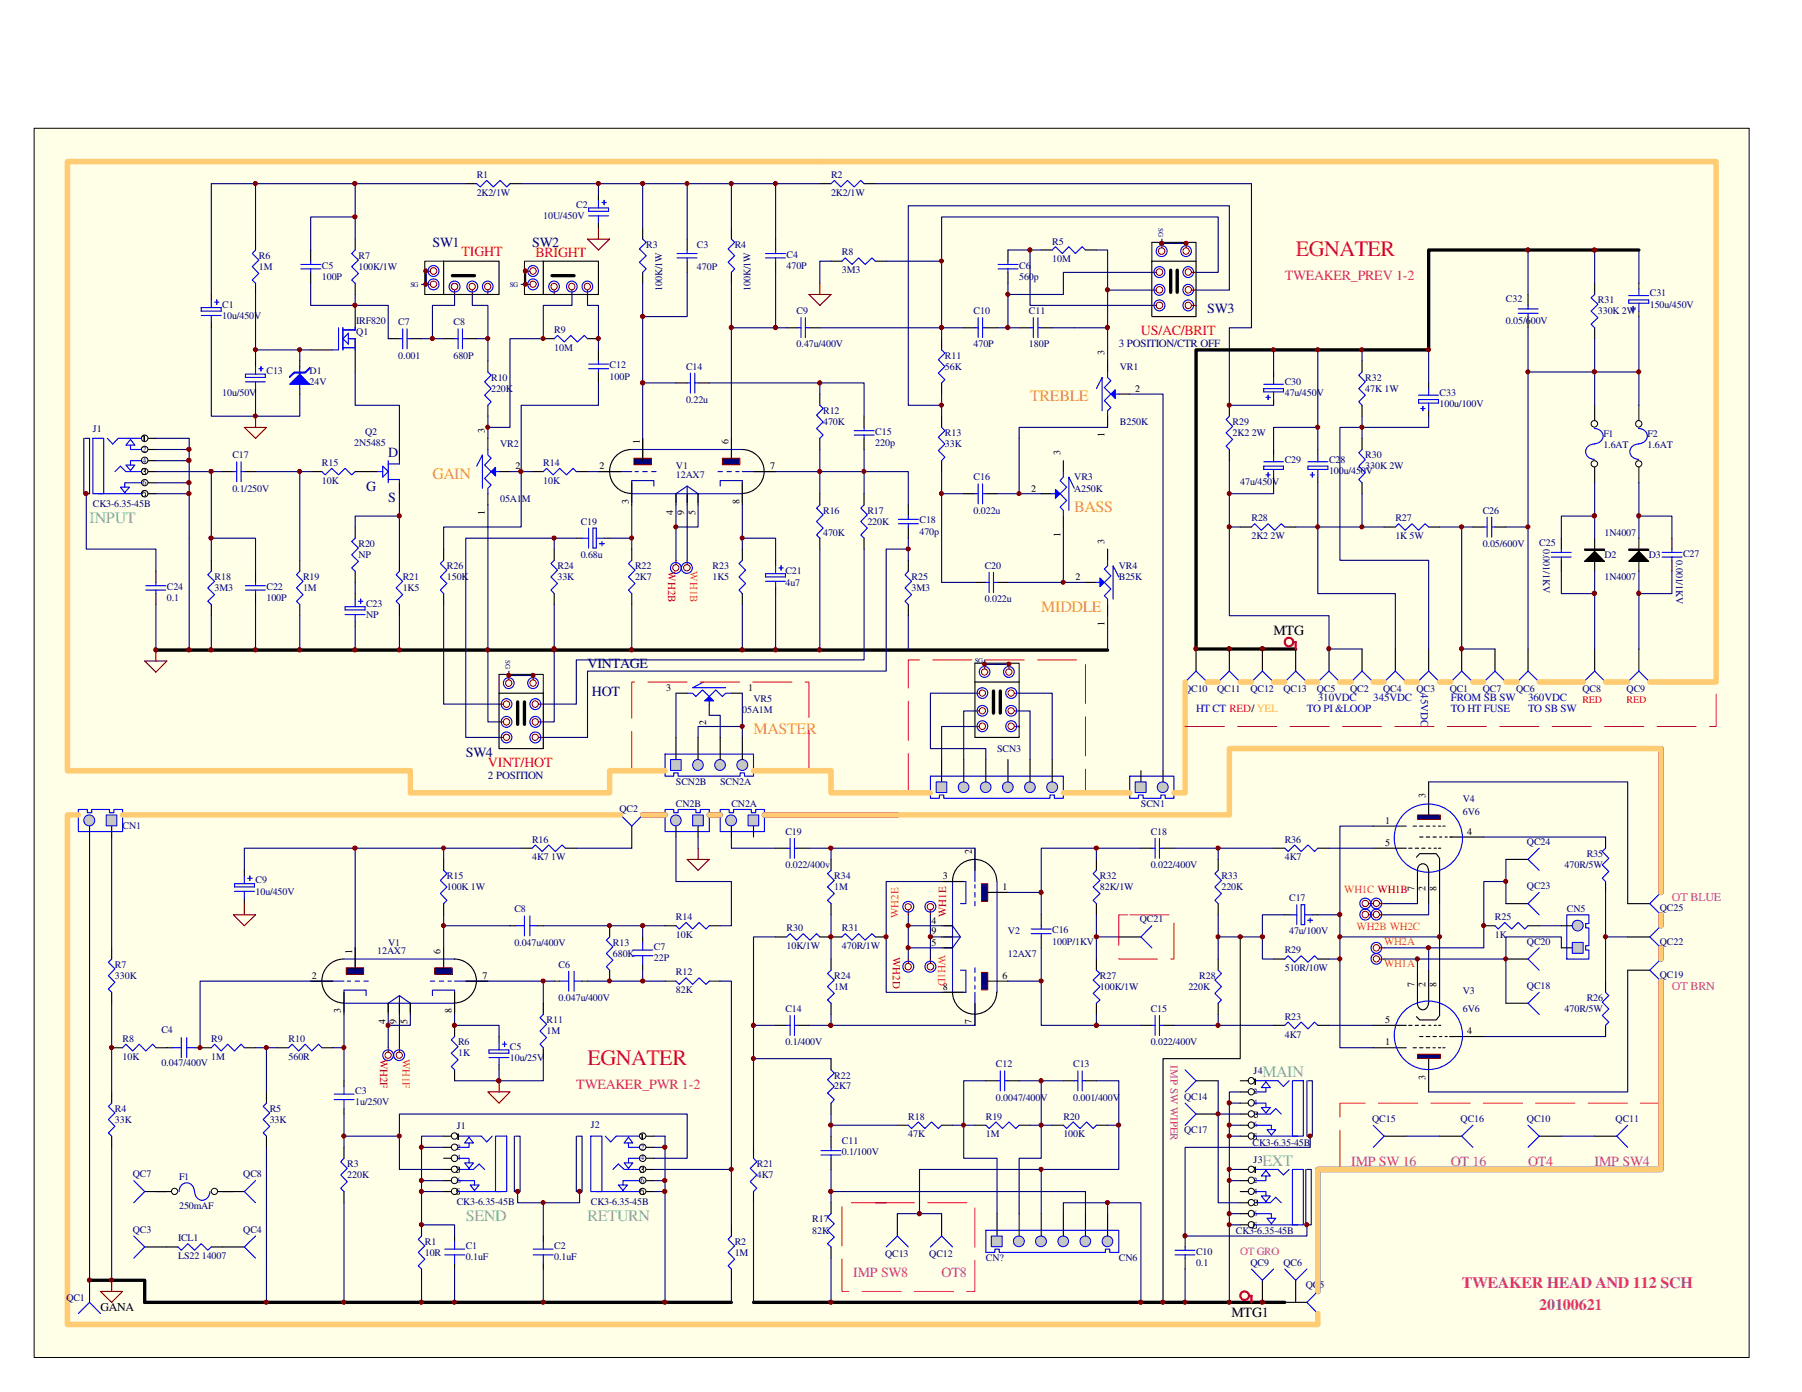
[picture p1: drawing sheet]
<svg xmlns="http://www.w3.org/2000/svg" width="279mm" height="216mm" viewBox="0 0 279 216" stroke-linecap="round" stroke-linejoin="round" font-family="sans-serif">
<defs><g id="words">
<g font-size="3.4" fill="#ef0e22">
<text x="200.9" y="39.7">EGNATER</text>
<text x="91.1" y="165.1">EGNATER</text>
</g>
<g font-size="2.5" fill="#fd8400">
<text x="159.7" y="62.3">TREBLE</text>
<text x="67.1" y="74.3">GAIN</text>
<text x="166.6" y="79.5">BASS</text>
<text x="161.4" y="94.9">MIDDLE</text>
<text x="116.8" y="113.8">MASTER</text>
</g>
<g font-size="2.5" fill="#5bd482">
<text x="13.9" y="81.1">INPUT</text>
<text x="195.7" y="167">MAIN</text>
<text x="195.7" y="180.8">EXT</text>
<text x="72.2" y="189.4">SEND</text>
<text x="91.1" y="189.4">RETURN</text>
</g>
<g font-size="2.5" fill="#bf00bf">
<text x="226.6" y="199.8">TWEAKER HEAD AND 112 SCH</text>
<text x="238.7" y="203.2">20100621</text>
</g>
<g font-size="2.2" fill="#00007f">
<text x="67.1" y="38.3">SW1</text>
<text x="82.5" y="38.3">SW2</text>
<text x="187.2" y="48.6">SW3</text>
<text x="60.2" y="70.9">D</text>
<text x="56.8" y="76.1">G</text>
<text x="60.2" y="77.8">S</text>
<text x="91.1" y="103.6">VINTAGE</text>
<text x="91.8" y="108">HOT</text>
<text x="72.2" y="117.3">SW4</text>
</g>
<g font-size="2.2" fill="#f00">
<text x="71.5" y="39.7">TIGHT</text>
<text x="83" y="39.8">BRIGHT</text>
<text x="176.9" y="52">US/AC/BRIT</text>
<text x="75.6" y="119">VINT/HOT</text>
</g>
<g font-size="2.2" fill="#da2466">
<text x="199.2" y="43.4">TWEAKER_PREV 1-2</text>
<text x="89.4" y="168.9">TWEAKER_PWR 1-2</text>
</g>
<g font-size="2.2">
<text x="197.5" y="98.4">MTG</text>
<text x="191" y="204.2">MTG1</text>
</g>
<g font-size="2.2" fill="#bf00bf">
<text x="209.5" y="180.9">IMP SW 16</text>
<text x="224.9" y="180.9">OT 16</text>
<text x="236.9" y="180.9">OT4</text>
<text x="247.2" y="180.9">IMP SW4</text>
<text x="132.3" y="198.1">IMP SW8</text>
<text x="146" y="198.1">OT8</text>
</g>
<g font-size="1.9" fill="#bf00bf">
<text x="259.2" y="139.7">OT BLUE</text>
<text x="259.2" y="153.5">OT BRN</text>
</g>
<text font-size="1.9" x="15.6" y="203.3">GANA</text>
<g font-size="1.7" fill="#00007f">
<text x="173.5" y="53.8">3 POSITION/CTR OFF</text>
<text x="75.6" y="120.8">2 POSITION</text>
</g>
<g font-size="1.7" fill="#bf0000">
<text x="103.6" y="88.6" transform="rotate(90 103.6 88.6)">WH2B</text>
<text x="146.7" y="142.2" transform="rotate(-90 146.7 142.2)">WH1E</text>
<text x="138.4" y="148.4" transform="rotate(90 138.4 148.4)">WH2D</text>
<text x="59" y="164.2" transform="rotate(90 59 164.2)">WH2F</text>
</g>
<g font-size="1.7" fill="#de4f16">
<text x="107" y="88.6" transform="rotate(90 107 88.6)">WH1B</text>
<text x="139.3" y="142.4" transform="rotate(-90 139.3 142.4)">WH2E</text>
<text x="208.4" y="138.5">WH1C WH1B</text>
<text x="145.4" y="148.1" transform="rotate(90 145.4 148.1)">WH1D</text>
<text x="210.3" y="144.2">WH2B WH2C</text>
<text x="214.6" y="146.6">WH2A</text>
<text x="214.6" y="150">WH1A</text>
<text x="62.4" y="164.2" transform="rotate(90 62.4 164.2)">WH1F</text>
</g>
<g font-size="1.7" fill="#0000bf">
<text x="220.3" y="107.5" transform="rotate(90 220.3 107.5)">45VDC</text>
<text x="185.4" y="110.5">HT CT RED/ YEL</text>
<text x="202.6" y="110.5">TO PI &amp;LOOP</text>
<text x="204.3" y="108.8">310VDC</text>
<text x="212.9" y="108.8">345VDC</text>
<text x="224.9" y="108.8">FROM SB SW</text>
<text x="224.9" y="110.5">TO HT FUSE</text>
<text x="236.9" y="108.8">360VDC</text>
<text x="236.9" y="110.5">TO SB SW</text>
</g>
<g font-size="1.7" fill="#bf00bf">
<text x="181.5" y="165.3" transform="rotate(90 181.5 165.3)">IMP SW WIPER</text>
<text x="192.3" y="194.7">OT GRO</text>
</g>
<g font-size="1.6" fill="#00007f">
<text x="73.9" y="27.6">R1</text>
<text x="128.9" y="27.6">R2</text>
<text x="73.9" y="30.4">2K2/1W</text>
<text x="84.2" y="33.9">10U/450V</text>
<text x="89.4" y="32.3">C2</text>
<text x="128.9" y="30.4">2K2/1W</text>
<text x="40.1" y="40.1">R6</text>
<text x="40.1" y="41.9">1M</text>
<text x="49.9" y="41.7">C5</text>
<text x="55.6" y="40.1">R7</text>
<text x="55.6" y="41.9">100K/1W</text>
<text x="100.2" y="38.4">R3</text>
<text x="108.1" y="38.4">C3</text>
<text x="108.1" y="41.9">470P</text>
<text x="113.9" y="38.4">R4</text>
<text x="122" y="40">C4</text>
<text x="122" y="41.7">470P</text>
<text x="130.5" y="39.6">R8</text>
<text x="158" y="41.7">C6</text>
<text x="163.1" y="37.9">R5</text>
<text x="163.1" y="40.7">10M</text>
<text x="34.5" y="47.7">C1</text>
<text x="49.9" y="43.4">100P</text>
<text x="102.7" y="45.2" transform="rotate(-90 102.7 45.2)">100K/1W</text>
<text x="116.4" y="45.2" transform="rotate(-90 116.4 45.2)">100K/1W</text>
<text x="130.5" y="42.4">3M3</text>
<text x="158" y="43.4">560p</text>
<text x="233.5" y="46.9">C32</text>
<text x="247.8" y="47">R31</text>
<text x="255.8" y="46">C31</text>
<text x="255.8" y="47.7">150u/450V</text>
<text x="34.5" y="49.4">10u/450V</text>
<text x="55.2" y="52">Q1</text>
<text x="55.2" y="50.3">IRF820</text>
<text x="61.8" y="50.5">C7</text>
<text x="70.3" y="50.5">C8</text>
<text x="85.9" y="51.6">R9</text>
<text x="123.5" y="48.7">C9</text>
<text x="123.5" y="53.9">0.47u/400V</text>
<text x="150.9" y="48.7">C10</text>
<text x="150.9" y="53.9">470P</text>
<text x="159.5" y="48.7">C11</text>
<text x="159.5" y="53.9">180P</text>
<text x="233.5" y="50.3">0.05/600V</text>
<text x="247.8" y="48.7">330K 2W</text>
<text x="41.3" y="58">C13</text>
<text x="48" y="58">D1</text>
<text x="48" y="59.7">24V</text>
<text x="61.8" y="55.6">0.001</text>
<text x="70.3" y="55.6">680P</text>
<text x="76.2" y="59.1">R10</text>
<text x="85.9" y="54.4">10M</text>
<text x="94.5" y="57.1">C12</text>
<text x="94.5" y="58.9">100P</text>
<text x="106.4" y="57.3">C14</text>
<text x="146.5" y="55.6">R11</text>
<text x="146.5" y="57.3">56K</text>
<text x="173.6" y="57.3">VR1</text>
<text x="199.2" y="59.7">C30</text>
<text x="211.7" y="59.1">R32</text>
<text x="34.5" y="61.5">10u/50V</text>
<text x="76.2" y="60.7">220K</text>
<text x="106.4" y="62.5">0.22u</text>
<text x="127.6" y="64.2">R12</text>
<text x="127.6" y="65.9">470K</text>
<text x="173.6" y="65.9">B250K</text>
<text x="191.1" y="65.9">R29</text>
<text x="199.2" y="61.5">47u/450V</text>
<text x="211.7" y="60.7">47K 1W</text>
<text x="223.2" y="61.5">C33</text>
<text x="223.2" y="63.2">100u/100V</text>
<text x="14.4" y="67">J1</text>
<text x="36" y="71.1">C17</text>
<text x="54.9" y="69.2">2N5485</text>
<text x="56.6" y="67.5">Q2</text>
<text x="77.5" y="69.3">VR2</text>
<text x="135.7" y="67.5">C15</text>
<text x="135.7" y="69.2">220p</text>
<text x="146.5" y="67.6">R13</text>
<text x="146.5" y="69.3">33K</text>
<text x="191.1" y="67.6">2K2</text>
<text x="194.1" y="67.6">2W</text>
<text x="199.2" y="71.7">C29</text>
<text x="206.1" y="71.7">C2</text>
<text x="207.8" y="71.7">8</text>
<text x="211.7" y="71.1">R30</text>
<text x="248.6" y="67.8">F1</text>
<text x="248.6" y="69.5">1.6AT</text>
<text x="255.5" y="67.8">F2</text>
<text x="255.5" y="69.5">1.6AT</text>
<text x="36" y="76.2">0.1/250V</text>
<text x="49.9" y="72.3">R15</text>
<text x="49.9" y="75">10K</text>
<text x="77.5" y="77.9">05A1</text>
<text x="80.9" y="77.9">M</text>
<text x="84.2" y="72.3">R14</text>
<text x="84.2" y="75">10K</text>
<text x="104.8" y="72.8">V1</text>
<text x="104.8" y="74.2">12AX7</text>
<text x="150.9" y="74.5">C16</text>
<text x="166.6" y="74.5">VR3</text>
<text x="166.6" y="76.2">A250K</text>
<text x="192.3" y="75.2">47u/450V</text>
<text x="206.1" y="73.5">100u/450V</text>
<text x="211.7" y="72.8">330K 2W</text>
<text x="14.4" y="78.6">CK3-6.35-45B</text>
<text x="90" y="81.4">C19</text>
<text x="127.6" y="79.7">R16</text>
<text x="127.6" y="83.1">470K</text>
<text x="134.5" y="79.7">R17</text>
<text x="134.5" y="81.4">220K</text>
<text x="142.6" y="81.2">C18</text>
<text x="142.6" y="82.9">470p</text>
<text x="150.9" y="79.7">0.022u</text>
<text x="194" y="80.9">R28</text>
<text x="194" y="83.6">2K2</text>
<text x="197" y="83.6">2W</text>
<text x="216.3" y="80.9">R27</text>
<text x="216.3" y="83.6">1K 5W</text>
<text x="229.9" y="79.7">C26</text>
<text x="248.8" y="83.1">1N4007</text>
<text x="33.3" y="90">R18</text>
<text x="47" y="90">R19</text>
<text x="55.6" y="84.8">R20</text>
<text x="55.6" y="86.5">NP</text>
<text x="62.4" y="90">R21</text>
<text x="69.3" y="88.3">R26</text>
<text x="69.3" y="90">150K</text>
<text x="86.4" y="88.3">R24</text>
<text x="86.4" y="90">33K</text>
<text x="90" y="86.5">0.68u</text>
<text x="98.5" y="88.3">R22</text>
<text x="98.5" y="90">2K7</text>
<text x="110.5" y="88.3">R23</text>
<text x="110.5" y="90">1K5</text>
<text x="121.8" y="89.1">C21</text>
<text x="141.3" y="90">R25</text>
<text x="152.7" y="88.3">C20</text>
<text x="173.5" y="88.3">VR4</text>
<text x="173.5" y="90">B25K</text>
<text x="229.9" y="84.8">0.05/600V</text>
<text x="238.7" y="84.7">C25</text>
<text x="239.2" y="85.2" transform="rotate(90 239.2 85.2)">0.001/1KV</text>
<text x="248.8" y="86.5">D2</text>
<text x="248.8" y="90">1N4007</text>
<text x="255.6" y="86.5">D3</text>
<text x="259.9" y="86.9" transform="rotate(90 259.9 86.9)">0.001/1KV</text>
<text x="261" y="86.4">C27</text>
<text x="25.9" y="93.3">0.1</text>
<text x="25.9" y="91.5">C24</text>
<text x="33.3" y="91.7">3M3</text>
<text x="41.3" y="93.3">100P</text>
<text x="41.3" y="91.5">C22</text>
<text x="47" y="91.7">1M</text>
<text x="56.8" y="94.1">C23</text>
<text x="56.8" y="95.8">NP</text>
<text x="62.4" y="91.7">1K5</text>
<text x="121.8" y="90.8">4u7</text>
<text x="141.3" y="91.7">3M3</text>
<text x="152.7" y="93.4">0.022u</text>
<text x="183.6" y="107.3">QC10</text>
<text x="188.7" y="107.3">QC11</text>
<text x="193.9" y="107.3">QC12</text>
<text x="199" y="107.3">QC13</text>
<text x="204.2" y="107.3">QC5</text>
<text x="209.3" y="107.3">QC2</text>
<text x="214.4" y="107.3">QC4</text>
<text x="219.6" y="107.3">QC3</text>
<text x="224.8" y="107.3">QC1</text>
<text x="229.9" y="107.3">QC7</text>
<text x="235.1" y="107.3">QC6</text>
<text x="245.3" y="107.3">QC8</text>
<text x="252.2" y="107.3">QC9</text>
<text x="115.1" y="110.6">05A1M</text>
<text x="116.8" y="108.9">VR5</text>
<text x="154.6" y="116.6">SCN3</text>
<text x="96" y="125.9">QC2</text>
<text x="104.8" y="121.7">SCN2B</text>
<text x="104.8" y="125.2">CN2B</text>
<text x="111.7" y="121.7">SCN2A</text>
<text x="113.4" y="125.2">CN2A</text>
<text x="176.9" y="125.2">SCN1</text>
<text x="226.8" y="124.3">V4</text>
<text x="19" y="128.6">CN1</text>
<text x="82.5" y="130.7">R16</text>
<text x="121.8" y="129.5">C19</text>
<text x="178.4" y="129.5">C18</text>
<text x="199.2" y="130.7">R36</text>
<text x="226.8" y="126.4">6V6</text>
<text x="236.8" y="131">QC24</text>
<text x="39.6" y="137">C9</text>
<text x="69.3" y="136.3">R15</text>
<text x="82.5" y="133.4">4K7</text>
<text x="85.5" y="133.4">1W</text>
<text x="121.8" y="134.7">0.022/400v</text>
<text x="129.4" y="136.3">R34</text>
<text x="170.5" y="136.3">R32</text>
<text x="178.4" y="134.7">0.022/400V</text>
<text x="189.4" y="136.3">R33</text>
<text x="199.2" y="133.4">4K7</text>
<text x="236.8" y="137.9">QC23</text>
<text x="242.6" y="134.7">470R/5W</text>
<text x="246" y="132.9">R35</text>
<text x="39.6" y="138.8">10u/450V</text>
<text x="69.3" y="138.1">100K 1W</text>
<text x="79.8" y="141.5">C8</text>
<text x="104.8" y="142.7">R14</text>
<text x="129.4" y="138.1">1M</text>
<text x="170.5" y="138.1">82K/1W</text>
<text x="176.7" y="143.1">QC21</text>
<text x="189.4" y="138.1">220K</text>
<text x="199.9" y="139.8">C17</text>
<text x="231.8" y="142.7">R25</text>
<text x="242.9" y="141.5">CN5</text>
<text x="257.4" y="141.3">QC25</text>
<text x="58.5" y="148">12AX7</text>
<text x="60.2" y="146.7">V1</text>
<text x="79.8" y="146.7">0.047u/400V</text>
<text x="95" y="146.7">R13</text>
<text x="95" y="148.4">680K</text>
<text x="101.4" y="147.4">C7</text>
<text x="101.4" y="149.1">22P</text>
<text x="104.8" y="145.4">10K</text>
<text x="122" y="144.4">R30</text>
<text x="122" y="147.2">10K/1W</text>
<text x="130.5" y="144.4">R31</text>
<text x="130.5" y="147.2">470R/1W</text>
<text x="156.3" y="144.9">V2</text>
<text x="156.3" y="148.4">12AX7</text>
<text x="163.1" y="144.8">C16</text>
<text x="163.1" y="146.5">100P/1KV</text>
<text x="199.2" y="147.9">R29</text>
<text x="199.9" y="144.9">47u/100V</text>
<text x="231.8" y="145.4">1K</text>
<text x="236.8" y="146.5">QC20</text>
<text x="257.4" y="146.5">QC22</text>
<text x="17.8" y="150.1">R7</text>
<text x="17.8" y="151.8">330K</text>
<text x="86.6" y="150.1">C6</text>
<text x="86.6" y="155.3">0.047u/400V</text>
<text x="104.8" y="151.3">R12</text>
<text x="104.8" y="154">82K</text>
<text x="129.4" y="151.8">R24</text>
<text x="129.4" y="153.5">1M</text>
<text x="170.5" y="151.8">R27</text>
<text x="170.5" y="153.5">100K/1W</text>
<text x="184.3" y="153.5">220K</text>
<text x="186" y="151.8">R28</text>
<text x="199.2" y="150.6">510R/10W</text>
<text x="226.8" y="154.2">V3</text>
<text x="236.8" y="153.4">QC18</text>
<text x="246" y="155.3">R26</text>
<text x="257.4" y="151.6">QC19</text>
<text x="19" y="161.6">R8</text>
<text x="25" y="160.2">C4</text>
<text x="32.8" y="161.6">R9</text>
<text x="44.7" y="161.6">R10</text>
<text x="84.7" y="158.7">R11</text>
<text x="84.7" y="160.4">1M</text>
<text x="121.8" y="157">C14</text>
<text x="178.4" y="157">C15</text>
<text x="199.2" y="158.2">R23</text>
<text x="199.2" y="160.9">4K7</text>
<text x="226.8" y="157">6V6</text>
<text x="242.6" y="157">470R/5W</text>
<text x="19" y="164.4">10K</text>
<text x="25" y="165.4">0.047/400V</text>
<text x="32.8" y="164.4">1M</text>
<text x="44.7" y="164.4">560R</text>
<text x="71" y="162.1">R6</text>
<text x="71" y="163.9">1K</text>
<text x="79.1" y="162.8">C5</text>
<text x="79.1" y="164.5">10u/25V</text>
<text x="121.8" y="162.1">0.1/400V</text>
<text x="129.4" y="167.3">R22</text>
<text x="154.4" y="165.6">C12</text>
<text x="166.4" y="165.6">C13</text>
<text x="178.4" y="162.1">0.022/400V</text>
<text x="194.4" y="166.6">J4</text>
<text x="17.8" y="172.5">R4</text>
<text x="41.8" y="172.5">R5</text>
<text x="55.1" y="169.7">C3</text>
<text x="55.1" y="171.4">1u/250V</text>
<text x="129.4" y="169">2K7</text>
<text x="140.8" y="173.6">R18</text>
<text x="152.9" y="173.6">R19</text>
<text x="154.4" y="170.7">0.0047/400V</text>
<text x="164.9" y="173.6">R20</text>
<text x="166.4" y="170.7">0.001/400V</text>
<text x="183.6" y="170.5">QC14</text>
<text x="212.8" y="174">QC15</text>
<text x="226.5" y="174">QC16</text>
<text x="236.8" y="174">QC10</text>
<text x="250.5" y="174">QC11</text>
<text x="17.8" y="174.1">33K</text>
<text x="41.8" y="174.1">33K</text>
<text x="70.8" y="175.2">J1</text>
<text x="91.6" y="175">J2</text>
<text x="130.5" y="177.4">C11</text>
<text x="130.5" y="179.1">0.1/100V</text>
<text x="140.8" y="176.4">47K</text>
<text x="152.9" y="176.4">1M</text>
<text x="164.9" y="176.4">100K</text>
<text x="183.6" y="175.7">QC17</text>
<text x="194.2" y="177.7">CK3-6.35-45B</text>
<text x="20.6" y="182.6">QC7</text>
<text x="27.8" y="183.1">F1</text>
<text x="37.7" y="182.6">QC8</text>
<text x="53.8" y="181">R3</text>
<text x="53.8" y="182.7">220K</text>
<text x="117.3" y="181">R21</text>
<text x="117.3" y="182.7">4K7</text>
<text x="194.4" y="180.3">J3</text>
<text x="20.6" y="191.2">QC3</text>
<text x="27.8" y="187.6">250mAF</text>
<text x="37.7" y="191.2">QC4</text>
<text x="70.8" y="186.8">CK3-6.35-45B</text>
<text x="91.6" y="186.8">CK3-6.35-45B</text>
<text x="125.9" y="189.6">R17</text>
<text x="125.9" y="191.3">82K</text>
<text x="191.6" y="191.3">CK3-6.35-45B</text>
<text x="27.6" y="195.3">LS22</text>
<text x="27.6" y="192.5">ICL1</text>
<text x="31.3" y="195.3">14007</text>
<text x="65.9" y="193.1">R1</text>
<text x="65.9" y="194.8">10R</text>
<text x="72.2" y="193.7">C1</text>
<text x="72.2" y="195.4">0.1uF</text>
<text x="85.9" y="193.7">C2</text>
<text x="85.9" y="195.4">0.1uF</text>
<text x="113.9" y="193.1">R2</text>
<text x="113.9" y="194.8">1M</text>
<text x="137.2" y="194.9">QC13</text>
<text x="144.1" y="194.9">QC12</text>
<text x="152.9" y="195.6">CN?</text>
<text x="173.5" y="195.6">CN6</text>
<text x="185.4" y="194.6">C10</text>
<text x="185.4" y="196.3">0.1</text>
<text x="193.9" y="196.3">QC9</text>
<text x="199" y="196.3">QC6</text>
<text x="10.3" y="201.8">QC1</text>
<text x="202.5" y="199.8">QC</text>
<text x="204.6" y="199.8">5</text>
</g>
<g font-size="1.6">
<text x="171.3" y="55.1" transform="rotate(-90 171.3 55.1)">3</text>
<text x="176" y="60.7">2</text>
<text x="75.2" y="67.1" transform="rotate(-90 75.2 67.1)">3</text>
<text x="99.2" y="68.9" transform="rotate(-90 99.2 68.9)">1</text>
<text x="112.9" y="68.9" transform="rotate(-90 112.9 68.9)">6</text>
<text x="164.4" y="70.6" transform="rotate(-90 164.4 70.6)">3</text>
<text x="171.3" y="67.8" transform="rotate(-90 171.3 67.8)">1</text>
<text x="79.9" y="72.8">2</text>
<text x="93" y="72.8">2</text>
<text x="119.4" y="72.8">7</text>
<text x="159.9" y="76.2">2</text>
<text x="75.2" y="79.8" transform="rotate(-90 75.2 79.8)">1</text>
<text x="97.5" y="78.1" transform="rotate(-90 97.5 78.1)">3</text>
<text x="104.4" y="79.8" transform="rotate(-90 104.4 79.8)">4</text>
<text x="106.1" y="79.8" transform="rotate(-90 106.1 79.8)">9</text>
<text x="107.8" y="79.8" transform="rotate(-90 107.8 79.8)">5</text>
<text x="114.7" y="78.1" transform="rotate(-90 114.7 78.1)">8</text>
<text x="164.4" y="83.3" transform="rotate(-90 164.4 83.3)">1</text>
<text x="166.7" y="90">2</text>
<text x="171.3" y="84.3" transform="rotate(-90 171.3 84.3)">3</text>
<text x="171.3" y="97" transform="rotate(-90 171.3 97)">1</text>
<text x="103.3" y="107.1">3</text>
<text x="116" y="107.1">1</text>
<text x="109.5" y="112.5" transform="rotate(-90 109.5 112.5)">2</text>
<text x="221" y="123.8" transform="rotate(-90 221 123.8)">3</text>
<text x="214.8" y="127.8">1</text>
<text x="214.8" y="131.2">5</text>
<text x="227.5" y="129.5">4</text>
<text x="146.2" y="136.3">3</text>
<text x="150.7" y="132.4" transform="rotate(-90 150.7 132.4)">2</text>
<text x="144.4" y="143.2">4</text>
<text x="155.4" y="138.1">1</text>
<text x="219.3" y="138.2" transform="rotate(-90 219.3 138.2)">7</text>
<text x="221" y="138.2" transform="rotate(-90 221 138.2)">2</text>
<text x="222.7" y="138.2" transform="rotate(-90 222.7 138.2)">8</text>
<text x="54.6" y="147.9" transform="rotate(-90 54.6 147.9)">1</text>
<text x="68.3" y="147.9" transform="rotate(-90 68.3 147.9)">6</text>
<text x="144.4" y="146.7">5</text>
<text x="144.4" y="144.9">9</text>
<text x="48.3" y="151.8">2</text>
<text x="74.8" y="151.8">7</text>
<text x="146.2" y="153.5">8</text>
<text x="155.4" y="151.8">6</text>
<text x="219.3" y="153" transform="rotate(-90 219.3 153)">7</text>
<text x="221" y="153" transform="rotate(-90 221 153)">2</text>
<text x="222.7" y="153" transform="rotate(-90 222.7 153)">8</text>
<text x="52.9" y="157.2" transform="rotate(-90 52.9 157.2)">3</text>
<text x="59.8" y="158.9" transform="rotate(-90 59.8 158.9)">4</text>
<text x="61.5" y="158.9" transform="rotate(-90 61.5 158.9)">9</text>
<text x="63.2" y="158.9" transform="rotate(-90 63.2 158.9)">5</text>
<text x="70.1" y="157.2" transform="rotate(-90 70.1 157.2)">8</text>
<text x="150.7" y="158.9" transform="rotate(-90 150.7 158.9)">7</text>
<text x="214.8" y="158.7">5</text>
<text x="227.5" y="160.4">4</text>
<text x="214.8" y="162.1">1</text>
<text x="221" y="167.5" transform="rotate(-90 221 167.5)">3</text>
</g>
<g font-size="1.6" fill="#f00">
<text x="245.3" y="109">RED</text>
<text x="252.2" y="109">RED</text>
</g>
<g font-size="1.2" fill="#00007f">
<text x="22.1" y="70.1">2</text>
<text x="22.1" y="71.7">4</text>
<text x="22.1" y="75.2">6</text>
<text x="194.4" y="169.7">2</text>
<text x="194.4" y="171.4">4</text>
<text x="70.8" y="178.3">2</text>
<text x="70.8" y="180">4</text>
<text x="99.3" y="178.3">2</text>
<text x="99.3" y="180">4</text>
<text x="194.4" y="174.8">6</text>
<text x="70.8" y="183.4">6</text>
<text x="99.3" y="183.4">6</text>
<text x="194.4" y="183.4">2</text>
<text x="194.4" y="185.2">4</text>
<text x="194.4" y="188.6">6</text>
</g>
<g font-size="1.1" fill="#00007f">
<text x="179.6" y="35.3" transform="rotate(90 179.6 35.3)">SG</text>
<text x="63.6" y="44.5">SG</text>
<text x="79.1" y="44.5">SG</text>
<text x="78.4" y="102.4" transform="rotate(90 78.4 102.4)">SG</text>
<text x="151.2" y="102.9">SG</text>
</g>
</g></defs>
<path d="M5.3 19.9h265.9v190.6h-265.9z" fill="#ffffe8"/>
<path d="M5.3 19.9h265.9v190.6h-265.9z" fill="none" stroke="#000" stroke-width=".16"/>
<path d="M92.8 73.1h5.2M98 69.7h17.1M98 76.6h17.1M98.5 73.1h.5M99.6 68v3.3M101.4 75.4v-.9h-3.4v3.5" fill="none" stroke="#0000bf" stroke-width=".17"/>
<path d="M97.9 69.7a3.4 3.4 0 0 0-3.4 3.4 3.4 3.4 0 0 0 3.4 3.4" fill="none" stroke="#000" stroke-width=".17"/>
<path d="M98.3 71.1h2.7v1h-2.7z" fill="#00007f"/>
<path d="M98.3 71.1h2.7v1h-2.7z" fill="none" stroke="#7f0000" stroke-width=".16"/>
<path d="M99.6 73.1h.8M101 73.1h.7M111.7 75.4v-.9h3.4v3.5M114.1 73.1h.5M115.1 73.1h5.2" fill="none" stroke="#0000bf" stroke-width=".17"/>
<path d="M115.1 69.7a3.4 3.4 0 0 1 3.4 3.4 3.4 3.4 0 0 1-3.4 3.4" fill="none" stroke="#000" stroke-width=".17"/>
<path d="M112 71.1h2.7v1h-2.7z" fill="#00007f"/>
<path d="M112 71.1h2.7v1h-2.7z" fill="none" stroke="#7f0000" stroke-width=".16"/>
<path d="M104.8 78v-1.4l1.7-1.2 1.7 1.2v1.4M106.5 75.4v2.6M111.3 73.1h.7M112.7 73.1h.7" fill="none" stroke="#0000bf" stroke-width=".17"/>
<g fill="none" stroke="#000" stroke-width=".17">
<path d="M39.6 37.1v1.7M48.2 38.8v1.7M55.1 37.1v1.7M72.2 28.5h1.7M79.1 28.5h1.7M92.8 30.2v.9M92.8 34.5v.8M99.6 35.3v1.8M106.5 37.1v1.7M113.4 35.3v1.8M120.3 37.1v1.7M127.1 28.5h1.8"/>
<path d="M134 28.5h1.7M156.3 38.8v1.7M161.4 38.8h1.7M168.3 38.8h1.7M32.8 45.7v.8M32.8 49.9v.9M39.6 43.9v1.8M39.6 56v.8M48.2 42.2v1.7M55.1 43.9v1.8M60.2 52.5h1.7M63.6 52.5h1.8"/>
<path d="M68.8 52.5h1.7M72.2 52.5h1.7M75.6 56v1.7M84.2 52.5h1.7M91.1 52.5h1.7M92.8 54.3v1.7M92.8 57.7v1.7M99.6 42.2v1.7M104.8 59.4h1.7M106.5 40.5v1.7M108.2 59.4h1.8M113.4 42.2v1.7"/>
<path d="M120.3 40.5v1.7M122 50.8h1.7M125.4 50.8h1.7M128.9 40.5h1.6M135.7 40.5h1.7M146 52.5v1.8M146 59.4v1.7M149.4 50.8h1.8M152.9 50.8h1.7M156.3 42.2v1.7M158 50.8h1.7M161.4 50.8h1.7"/>
<path d="M23 73.1h1.2M23 71.5h1.2M23 76.6h1.2M23 69.7h1.2M23 68h1.2M23 74.9h1.2M34.5 73.1h1.7M37.9 73.1h1.7M39.6 60.3v.8M48.2 73.1h1.7M55.1 73.1h1.7M75.6 62.9v1.7"/>
<path d="M82.5 73.1h1.7M89.4 73.1h1.7M92.8 73.1h3.4M98 74.9v3.4M99.6 68v3.5M104.8 76.6v1.7M106.5 76.6v1.7M108.2 76.6v1.7M113.4 68v3.5M115.1 74.9v3.4M116.8 73.1h3.5M127.1 61.1v1.8"/>
<path d="M127.1 68v1.7M127.1 76.6v1.7M134 64.6v1.7M134 68v1.7M134 76.6v1.7M140.8 78.3v1.7M146 64.6v1.7M146 71.5v1.6M149.4 76.6h1.8M152.9 76.6h1.7M24.2 88.6v1.7M24.2 92.1v1.7"/>
<path d="M32.8 86.9v1.7M32.8 93.8v1.7M39.6 88.6v1.7M39.6 92.1v1.7M46.5 86.9v1.7M46.5 93.8v1.7M55.1 81.7v1.8M55.1 88.6v1.7M55.1 92.1v.8M55.1 96.3v.9M61.9 86.9v1.7M61.9 93.8v1.7"/>
<path d="M68.8 85.2v1.7M68.8 92.1v1.7M85.9 85.2v1.7M85.9 92.1v1.7M89.4 83.5h.8M93.7 83.5h.8M98 85.2v1.7M98 92.1v1.7M115.1 85.2v1.7M115.1 92.1v1.7M120.3 86.9v.9M120.3 91.2v.9"/>
<path d="M127.1 83.5v1.7M134 83.5v1.7M140.8 81.7v1.8M140.8 86.9v1.7M140.8 93.8v1.7M151.2 90.3h1.7M154.6 90.3h1.7M104.8 107.5h1.7M110 109.2v1.7M113.4 107.5h1.7"/>
</g>
<g fill="none" stroke="#00f" stroke-width=".17">
<path d="M39.6 38.8l-.5 .5 1 1-1 1.1 1 1-1 1 .5 .5M55.1 38.8l-.6 .5 1.1 1-1.1 1.1 1.1 1-1.1 1 .6 .5M73.9 28.5l.6 .5 1-1 1 1 1-1 1.1 1 .5-.5M91.3 32.3h3.1v.5h-3.1zM91.3 33.5h3.1M92.8 31.1v1.2M92.8 33.5v1M93.3 31.4h.7M93.7 31.1v.6M99.6 37.1l.6 .5-1.1 1 1.1 1.1-1.1 1 1.1 1-.6 .5M105 39.3h3.1M106.5 38.8v.5"/>
<path d="M113.4 37.1l.5 .5-1 1 1 1.1-1 1 1 1-.5 .5M118.7 39.3h3.1M120.3 38.8v.5M128.9 28.5l.5-.5 1 1 1-1 1.1 1 1-1 .5 .5M163.1 38.8l.5-.5 1.1 1 1-1 1 1 1.1-1 .5 .5M31.2 47.7h3.1v.6h-3.1zM31.2 48.9h3.1M32.8 46.5v1.2M32.8 48.9v1M33.3 46.9h.6M33.6 46.5v.7M38.1 58h3v.5h-3z"/>
<path d="M38.1 59.2h3M39.6 56.8v1.2M39.6 59.2v1.1M40.1 57.2h.7M40.5 56.8v.7M46.6 41.7h3.1M46.6 41h3.1M48.2 40.5v.5M48.2 41.7v.5M61.9 52.5h.5M62.4 51v3.1M63.1 52.5h.5"/>
<path d="M63.1 51v3.1M70.5 52.5h.5M71 51v3.1M71.7 52.5h.5M71.7 51v3.1M75.6 57.7l.6 .5-1.1 1 1.1 1.1-1.1 1 1.1 1-.6 .6M85.9 52.5l.5-.5 1.1 1 1-1 1 1 1.1-1 .5 .5M91.3 57.2h3.1M91.3 56.5h3.1M92.8 56v.5M92.8 57.2v.5M105 40h3.1"/>
<path d="M106.5 40v.5M106.5 59.4h.6M107.1 57.9v3.1M107.7 59.4h.5M107.7 57.9v3.1M118.7 40h3.1M120.3 40v.5M123.7 50.8h.5M124.2 49.3v3.1M124.9 50.8h.5M124.9 49.3v3.1M130.5 40.5l.6-.5 1 1 1-1 1 1 1.1-1 .5 .5"/>
<path d="M146 54.3l.5 .5-1 1 1 1-1 1.1 1 1-.5 .5M151.2 50.8h.5M151.7 49.3v3.1M152.3 50.8h.6M152.3 49.3v3.1M154.8 41.7h3M154.8 41h3M156.3 40.5v.5M156.3 41.7v.5M159.7 50.8h.5M160.2 49.3v3.1M160.9 50.8h.5"/>
<path d="M160.9 49.3v3.1M14.4 68h1.7v8.6h-1.7zM15.2 76.6h6.7M16.6 68l.9 .9 .8-.9h3.6M17.8 73.1l.9-.8 .8 .8h2.4M18.7 75.6h1.4l-.8 .8zM19.5 72.1h1.4l-.7 .9zM20.2 68.2l.7 .8h-1.4zM20.2 69v.7h1.7M21.9 71.5h-1.7v.6M21.9 74.9h-2.6v.7M36.2 73.1h.5"/>
<path d="M36.7 71.6v3.1M37.4 73.1h.5M37.4 71.6v3.1M49.9 73.1l.5 .6 1-1.1 1.1 1.1 1-1.1 1 1.1 .6-.6M84.2 73.1l.5-.5 1.1 1.1 1-1.1 1 1.1 1.1-1.1 .5 .5M127.1 78.3l-.5 .5 1 1-1 1.1 1 1-1 1.1 .5 .5M127.1 62.9l.5 .5-1 1 1 1-1 1.1 1 1-.5 .5M132.5 66.8h3M132.5 67.5h3M134 78.3l-.5 .5 1 1-1 1.1 1 1-1 1.1 .5 .5M134 66.3v.5M134 67.5v.5"/>
<path d="M146 66.3l.5 .5-1 1 1 1.1-1 1 1 1-.5 .6M151.2 76.6h.5M151.7 75.1v3M152.3 76.6h.6M152.3 75.1v3M22.6 90.8h3.1M22.6 91.5h3.1M24.2 90.3v.5M24.2 91.5v.6M32.8 88.6l-.6 .5 1.1 1.1-1.1 1 1.1 1-1.1 1.1 .6 .5M38.1 90.8h3M38.1 91.5h3"/>
<path d="M39.6 90.3v.5M39.6 91.5v.6M46.5 88.6l-.5 .5 1 1.1-1 1 1 1-1 1.1 .5 .5M53.5 94.1h3.1v.5h-3.1zM53.5 95.3h3.1M55.1 83.5l-.6 .5 1.1 1-1.1 1.1 1.1 1-1.1 1 .6 .5M55.1 92.9v1.2M55.1 95.3v1M55.6 93.3h.7M55.9 92.9v.7M61.9 88.6l-.5 .5 1 1.1-1 1 1 1-1 1.1 .5 .5M68.8 86.9l-.5 .5 1 1-1 1.1 1 1-1 1 .5 .6"/>
<path d="M85.9 86.9l-.5 .5 1 1-1 1.1 1 1-1 1 .5 .6M90.2 83.5h1.1M91.3 81.9v3.1M91.9 81.9h.5v3.1h-.5zM92.4 83.5h1.3M93 84.3h.7M93.3 84v.7M98 86.9l-.6 .5 1.1 1-1.1 1.1 1.1 1-1.1 1 .6 .6M115.1 86.9l-.5 .5 1 1-1 1.1 1 1-1 1 .5 .6M118.7 89h3.1v.5h-3.1zM118.7 90.2h3.1M120.3 87.8v1.2"/>
<path d="M120.3 90.2v1M120.8 88.1h.6M121.1 87.8v.6M139.3 80.6h3.1M139.3 81.2h3.1M140.8 88.6l-.5 .5 1 1.1-1 1 1 1-1 1.1 .5 .5M140.8 80v.6M140.8 81.2v.5M152.9 90.3h.5M153.4 88.8v3.1M154 90.3h.6M154 88.8v3.1"/>
<path d="M106.5 107.5h.9l.5 .5 1-1 1.1 1 1-1 1 1 .5-.5h.9M110 108v1.2"/>
</g>
<g fill="none" stroke="#000" stroke-width=".16">
<circle cx="22.4" cy="68" r=".51"/>
<circle cx="22.4" cy="71.4" r=".51"/>
<circle cx="22.4" cy="76.6" r=".51"/>
<circle cx="22.4" cy="73.1" r=".5"/>
<circle cx="22.4" cy="69.7" r=".5"/>
<circle cx="22.4" cy="74.9" r=".5"/>
</g>
<path d="M109.3 108.7l.7-.7 .7 .7z" fill="#00f"/>
<path d="M75.6 69.7v.9l.6 .5-1.1 1 1.1 1-1.1 1.1 1.1 1-.6 .5v.9M76.2 73.1h1.2M109.1 105.8l-1.7 .9h5.1M109.3 108.7l.7-.7 .7 .7z" fill="none" stroke="#00f" stroke-width=".17"/>
<path d="M75.6 68v1.7M75.6 76.6v1.7M77.4 73.1h1.7" fill="none" stroke="#000" stroke-width=".17"/>
<path d="M76.8 72.5v1.3l-.6-.7z" fill="#00f"/>
<path d="M171.7 57.7v.8l.5 .6-1 1 1 1-1 1 1 1.1-.5 .5v.9M73.9 72.3l.9-1.7v5.1M76.8 72.5v1.3l-.6-.7zM172.2 61.1h1.3" fill="none" stroke="#00f" stroke-width=".17"/>
<path d="M171.7 56v1.7M171.7 64.6v1.7M173.5 61.1h1.7" fill="none" stroke="#000" stroke-width=".17"/>
<path d="M172.9 60.4v1.4l-.7-.7z" fill="#00f"/>
<path d="M163.1 76.6h1.3M164.9 73.1v.9l-.5 .5 1 1.1-1 1 1 1-1 1 .5 .6v.8M170 60.3l.9-1.8v5.2M172.2 61.1l.7-.7v1.4z" fill="none" stroke="#00f" stroke-width=".17"/>
<path d="M161.4 76.6h1.7M164.9 71.5v1.6M164.9 80v1.7" fill="none" stroke="#000" stroke-width=".17"/>
<path d="M163.6 75.9l.8 .7-.8 .7z" fill="#00f"/>
<path d="M163.6 75.9l.8 .7-.8 .7zM166.6 75.7l-.9-1.7v5.2M170 90.3h1.2M171.7 86.9v.9l-.5 .5 1 1-1 1 1 1-1 1.1 .5 .5v.9" fill="none" stroke="#00f" stroke-width=".17"/>
<path d="M168.3 90.3h1.7M171.7 85.2v1.7M171.7 93.8v1.7" fill="none" stroke="#000" stroke-width=".17"/>
<path d="M170.5 89.7l.7 .6-.7 .7z" fill="#00f"/>
<path d="M46.5 56.8v3.5M58.5 73.1h.8M59.3 72.3l.9 .8-.9 .9zM60.2 74.4h1.7v.5M60.2 71.5v3.4M61.9 71.5v.5h-1.7M170.5 89.7l.7 .6-.7 .7zM173.5 89.5l-.9-1.7v5.1" fill="none" stroke="#00f" stroke-width=".17"/>
<g fill="none" stroke="#00007f" stroke-width=".17">
<path d="M24.2 68h5.1v32.8M24.2 69.7h5.1M24.2 71.5h5.1M24.2 73.1h10.3M24.2 74.9h5.1M32.8 73.1v13.8M39.6 73.1h8.6M46.5 73.1v13.8M61.9 76.6v10.3M24.2 93.8v7M32.8 83.5h6.8v5.1M32.8 95.5v5.3"/>
<path d="M39.6 93.8v7M46.5 95.5v5.3M55.1 90.3v1.8M55.1 97.2v3.6M61.9 80h-6.8v1.7M61.9 95.5v5.3"/>
</g>
<path d="M24.2 100.8h147.5" fill="none" stroke="#000" stroke-width=".51"/>
<path d="M22.4 102.5h3.5l-1.7 1.8zM24.2 100.8v1.7" fill="none" stroke="#7f0000" stroke-width=".17"/>
<path d="M46.5 56v.8M46.5 60.3v.8M56.8 73.1h1.7M61.9 69.7v1.8M61.9 74.9v1.7" fill="none" stroke="#000" stroke-width=".17"/>
<path d="M44.9 59.6l1.6-1.6 1.5 1.6z" fill="#00f"/>
<path d="M46.5 58l1.5 1.6h-3.1z" fill="none" stroke="#00f" stroke-width=".17"/>
<path d="M44.9 58.4l.7-.7h1.7l.7-.7v.2l-.7 .7h-1.7l-.7 .6z" fill-rule="evenodd" fill="#00f"/>
<g fill="none" stroke="#00f" stroke-width=".17">
<path d="M44.9 58.4l.7-.7h1.7l.7-.7v.2l-.7 .7h-1.7l-.7 .6zM52.5 50.8v3.5h-.9M53.2 50.8v3.5M53.2 53.9h1.9M53.2 52.5l.8-.8v1.7zM54 52.5h1.1v1.8M55.1 50.8v.4h-1.9M195.9 59.6h3.1M197.5 58.5v1.1M211.2 57.7l-.5 .5 1 1-1 1.1 1 1-1 1 .5 .6M235.4 47.9h3.1M235.4 48.6h3.1"/>
<path d="M236.9 47.4v.5M236.9 48.6v.5M247.2 45.7l-.5 .5 1.1 1-1.1 1.1 1.1 1-1.1 1 .5 .5M252.5 46.5h3.1v.5h-3.1zM252.5 45.8h3.1M252.9 47.9h.7M253.2 47.5v.8M254.1 44.8v1M254.1 47v1.3M190.6 64.6l-.5 .5 1 1-1 1 1 1.1-1 1 .5 .5M195.9 71.6h3.1M195.9 72.3h3.1v.5h-3.1z"/>
<path d="M195.9 60.3h3.1v.5h-3.1zM196.3 73.7h.7M196.3 61.6h.7M196.6 61.3v.7M196.6 73.3v.7M197.5 60.8v1.2M197.5 70.6v1M197.5 72.8v1.2M202.8 72.3h3.1v.5h-3.1zM202.8 71.6h3.1M203.1 73.7h.7M203.5 73.3v.7"/>
<path d="M204.3 70.6v1M204.3 72.8v1.2M211.2 69.7l-.5 .5 1 1.1-1 1 1 1-1 1.1 .5 .5M219.9 62h3.1v.5h-3.1zM219.9 61.3h3.1M220.3 63.4h.7M220.6 63v.7M221.5 60.3v1M221.5 62.5v1.2M247.2 66.5a1.2 1.2 0 0 1 1.4 1.1 1.2 1.2 0 0 1-1.4 1.2M247.2 68.9a1.2 1.2 0 0 0-1.3 1.2 1.2 1.2 0 0 0 1.3 1.1M254.1 66.5a1.2 1.2 0 0 1 1.3 1.1 1.2 1.2 0 0 1-1.3 1.2"/>
<path d="M254.1 68.9a1.2 1.2 0 0 0-1.4 1.2 1.2 1.2 0 0 0 1.4 1.1M194 81.7l.5-.5 1.1 1 1-1 1 1 1.1-1 .5 .5M216.3 81.7l.6-.5 1 1 1-1 1 1 1.1-1 .5 .5M230.1 81.7h.5M230.6 80.2v3.1M231.3 81.7h.5M231.3 80.2v3.1M240.5 86.4h3.1M240.5 85.7h3.1M242.1 85.2v.5M242.1 86.4v.5M257.7 86.4h3.1"/>
<path d="M257.7 85.7h3.1M259.2 85.2v.5M259.2 86.4v.5M183.8 105.8l1.6-1.7 1.8 1.7M188.9 105.8l1.7-1.7 1.7 1.7M194 105.8l1.7-1.7 1.8 1.7M199.2 105.8l1.7-1.7 1.7 1.7M204.3 105.8l1.8-1.7 1.7 1.7M209.5 105.8l1.7-1.7 1.7 1.7M214.6 105.8l1.7-1.7 1.7 1.7M219.8 105.8l1.7-1.7 1.7 1.7M224.9 105.8l1.7-1.7 1.8 1.7"/>
<path d="M230.1 105.8l1.7-1.7 1.7 1.7M235.2 105.8l1.7-1.7 1.8 1.7M245.5 105.8l1.7-1.7 1.7 1.7M252.4 105.8l1.7-1.7 1.7 1.7M68.8 135l.5 .5-1 1.1 1 1-1 1 1 1-.5 .6M82.5 131.6l.5-.5 1.1 1 1-1 1 1 1.1-1 .5 .5M17.3 148.7l-.5 .6 1 1-1 1 1 1-1 1.1 .5 .5M79.9 143.6h1.4M81.3 142.1v3M82.2 143.6h1.1M82.2 142.1v3M84.2 157.3l-.5 .5 1 1.1-1 1 1 1-1 1.1 .5 .5"/>
<path d="M86.8 152.2h1.4M88.2 150.7v3M89 152.2h1.2M89 150.7v3M94.5 145.3l-.5 .5 1 1-1 1.1 1 1-1 1 .5 .6M98.1 147.4h3.1M98.1 148.2h3.1M99.6 146.2v1.2M99.6 148.2v1.4M104.8 152.2l.5 .5 1.1-1 1 1 1-1 1.1 1 .5-.5M104.8 143.6l.5 .5 1.1-1 1 1 1-1 1.1 1 .5-.5M17.3 171.1l-.5 .5 1 1-1 1 1 1.1-1 1 .5 .5"/>
<path d="M19 162.5l.5-.5 1.1 1 1-1 1 1 1.1-1 .5 .5M26.8 162.5h1.3M28.1 160.9v3.1M29 162.5h1.2M29 160.9v3.1M32.8 162.5l.5-.5 1 1 1-1 1.1 1 1-1 .5 .5M41.3 171.1l-.5 .5 1 1-1 1 1 1.1-1 1 .5 .5M44.7 162.5l.6-.5 1 1 1-1 1 1 1.1-1 .5 .5M51.8 169.7h3.1M51.8 170.5h3.1M53.3 179.6l-.5 .6 1 1-1 1 1 1.1-1 1 .5 .5M53.3 168.5v1.2"/>
<path d="M53.3 170.5v1.4M70.5 160.8l-.5 .5 1 1-1 1.1 1 1-1 1 .5 .5M65.4 191.7l-.5 .5 1 1-1 1.1 1 1-1 1 .5 .5M69 193.7h3M69 194.6h3M70.5 192.6v1.1M70.5 194.6v1.4M82.7 193.7h3.1M82.7 194.6h3.1M84.2 192.6v1.1M84.2 194.6v1.4M113.4 191.7l-.5 .5 1 1-1 1.1 1 1-1 1 .5 .5"/>
<circle cx="180.1" cy="38.9" r=".85"/>
<circle cx="183.9" cy="38.9" r=".84"/>
<circle cx="67.2" cy="44.1" r=".85"/>
<circle cx="67.2" cy="42" r=".85"/>
<circle cx="70.5" cy="44.4" r=".85"/>
<circle cx="73.2" cy="44.4" r=".85"/>
<circle cx="75.6" cy="44.4" r=".84"/>
<circle cx="82.6" cy="44.1" r=".84"/>
<circle cx="82.6" cy="42" r=".84"/>
<circle cx="85.9" cy="44.4" r=".84"/>
<circle cx="88.6" cy="44.4" r=".84"/>
<circle cx="91.1" cy="44.4" r=".84"/>
<circle cx="179.8" cy="42.2" r=".85"/>
<circle cx="179.8" cy="47.4" r=".85"/>
<circle cx="179.8" cy="45" r=".85"/>
<circle cx="184.2" cy="42.2" r=".84"/>
<circle cx="184.2" cy="47.4" r=".84"/>
<circle cx="184.2" cy="44.9" r=".84"/>
<circle cx="78.5" cy="109.2" r=".84"/>
<circle cx="78.5" cy="112" r=".84"/>
<circle cx="78.5" cy="114.4" r=".84"/>
<circle cx="78.9" cy="105.9" r=".84"/>
<circle cx="82.6" cy="105.9" r=".84"/>
<circle cx="83" cy="109.2" r=".85"/>
<circle cx="83" cy="112" r=".85"/>
<circle cx="83" cy="114.4" r=".85"/>
</g>
<g fill="none" stroke="#000" stroke-width=".17">
<path d="M48.2 54.3h3.4M55.1 47.4v3.4M55.1 54.3v3.4M68.8 40.5h8.6v5.2h-8.6zM84.2 40.5h8.6v5.2h-8.6zM178.6 40.5h6.8v8.6h-6.8zM197.5 57.7v.8M211.2 56v1.7M221.5 59.4v.9M236.9 45.7v1.7M236.9 49.1v1.7M247.2 43.9v1.8"/>
<path d="M247.2 50.8v1.7M254.1 43.9v.9M254.1 48.3v.8M190.6 62.9v1.7M190.6 69.7v1.8M197.5 62v.9M197.5 69.7v.9M197.5 74v.9M204.3 69.7v.9M204.3 74v.9M211.2 62.9v1.7M211.2 68v1.7"/>
<path d="M211.2 74.9v1.7M221.5 63.7v.9M247.2 62.9v2.3M247.2 72.5v2.4M254.1 62.9v2.3M254.1 72.5v2.4M192.3 81.7h1.7M199.2 81.7h1.7M214.6 81.7h1.7M221.5 81.7h1.7M228.4 81.7h1.7M231.8 81.7h1.7"/>
<path d="M242.1 83.5v1.7M242.1 86.9v1.7M245.7 85.2h3.1v.1h-3.1zM245.7 87.1l1.5-1.6 1.6 1.6zM245.7 85.3h3.1M247.2 83.5v1.7M247.2 86.9v1.7M252.5 85.2h3.1v.1h-3.1zM252.5 87.1l1.6-1.6 1.5 1.6zM252.5 85.3h3.1M254.1 83.5v1.7M254.1 86.9v1.7"/>
<path d="M259.2 83.5v1.7M259.2 86.9v1.7M77.4 107.5h6.8v8.6h-6.8zM185.4 100.7v3.4M190.6 100.7v3.4M195.7 100.7v3.4M200.9 100.7v3.4M206.1 100.7v3.4M211.2 100.7v3.4M216.3 100.7v3.4M221.5 100.7v3.4M226.6 100.7v3.4"/>
<path d="M231.8 100.7v3.4M236.9 100.7v3.4M247.2 100.7v3.4M254.1 100.7v3.4M68.8 133.3v1.7M80.8 131.6h1.7M87.7 131.6h1.7M17.3 147v1.7M17.3 153.9v1.7M53.3 148.7a3.4 3.4 0 0 0-3.4 3.5 3.4 3.4 0 0 0 3.4 3.4M68.8 140.2v1.7M70.5 159v1.8"/>
<path d="M79.1 143.6h.8M83.3 143.6h.9M84.2 155.6v1.7M85.9 152.2h.9M90.2 152.2h.9M94.5 143.6v1.7M94.5 150.5v1.7M99.6 145.3v.9M99.6 149.6v.9M103.1 152.2h1.7M103.1 143.6h1.7M110 152.2h1.7"/>
<path d="M110 143.6h1.7M17.3 169.4v1.7M17.3 176.2v1.8M17.3 162.5h1.7M24.2 162.5h2.6M30.2 162.5h2.6M37.9 162.5h1.7M41.3 169.4v1.7M41.3 176.2v1.8M43.1 162.5h1.6M49.9 162.5h1.7M53.3 167.6v.9"/>
<path d="M53.3 171.9v.9M53.3 178v1.6M70.5 165.9v1.7M84.2 162.5v1.7M53.3 184.8v1.7M65.4 190v1.7M65.4 196.8v1.8M70.5 191.7v.9M70.5 196v.8M84.2 191.7v.9M84.2 196v.8M113.4 190v1.7"/>
<path d="M113.4 196.8v1.8"/>
</g>
<g fill="none" stroke="#00007f" stroke-width=".17">
<path d="M39.6 28.5v8.6M55.1 33.7h-6.9v5.1M55.1 28.5v8.6M72.2 28.5h-39.4v17.2M80.8 28.5h46.3M92.8 28.5v1.7M99.6 28.5v6.8M106.5 28.5v8.6M113.4 28.5v6.8M120.3 28.5v8.6M135.7 28.5h58.3v22.3h-3.4v12.1h6.9M156.3 38.8h5.1"/>
<path d="M159.7 38.8v8.6h18.9M170 38.8h1.7v17.2M180.2 37.1v.7h3.7h-3.7M236.9 38.8v6.9M247.2 38.8v5.1M254.1 38.8v5.1M32.8 50.8v13.8h6.8M39.6 45.7v8.6M46.5 54.3v1.7M48.2 54.3h-8.6v1.7M48.2 43.9v3.5h6.9M55.1 57.7v5.2h6.8v6.8"/>
<path d="M55.1 47.4h5.1v5.1M55.1 45.7v1.7M65.4 44.1h.6v-2v2M65.4 52.5h3.4M70.5 45.7v1.7h-3.4v5.1M73.2 45.7v1.7h2.4v5.1M73.9 52.5h1.7M75.6 52.5v3.5M80.8 44.1h.7v-2v2M88.7 45.7v1.7h-4.5v5.1h-5.1v13.8h-3.5M91.1 45.7v1.7h1.7v6.9M92.8 59.4v3.5h-12v18.8h-12v3.5"/>
<path d="M99.6 43.9v24.1M99.6 59.4h5.2M106.5 42.2v6.9h-6.9M110 59.4h24v5.2M113.4 43.9v24.1M113.4 50.8h8.6M120.3 42.2v8.6M127.1 50.8h22.3M127.1 59.4v1.7M128.9 40.5h-1.8v3.4M137.4 40.5h8.6M154.6 50.8h3.4"/>
<path d="M156.3 43.9v6.9M163.1 50.8h8.6M171.7 45h6.9M178.6 42.2h-13.7v3.5h-8.6M185.4 42.2h3.5v-8.5h-42.9v18.8M185.4 45h5.2v-13.1h-49.8v31h5.2M197.5 54.3v3.4M204.3 54.3v15.4M211.2 54.3v1.7M221.5 54.3v5.1M236.9 50.8v49.9M247.2 52.5v10.4"/>
<path d="M247.2 57.7h6.9M254.1 49.1v13.8M39.6 61.1v3.5h6.9v-3.5M75.6 78.3v33.7h1.8M75.6 64.6v3.4M79.1 73.1h3.4M91.1 73.1h1.7M98 78.3v6.9M104.8 78.3v8.6M106.5 78.3v8.6M108.2 78.3v3.4h-3.4M115.1 78.3v6.9"/>
<path d="M120.3 73.1h20.5v5.2M127.1 69.7v6.9M134 69.7v6.9M146 73.1v17.2h5.2M146 76.6h3.4M146 61.1v3.5M154.6 76.6h6.8M171.7 66.3h-13.7v10.3M190.6 71.5v10.2h1.7M197.5 74.9v1.7h-6.9M204.3 74.9v17.2h12v8.6M204.3 66.3h-6.8v3.4"/>
<path d="M211.2 64.6v3.4M211.2 76.6v5.1M221.5 64.6v1.7h-13.7v20.6h13.7v13.8M247.2 74.9v8.6M254.1 74.9v8.6M68.8 93.8v15.4h8.6M85.9 83.5h-13.7v30.9h5.2M85.9 93.8v7M89.4 83.5h-3.5v1.7M94.5 83.5h3.5M98 93.8v7M115.1 83.5h5.2v3.4"/>
<path d="M115.1 93.8v7M120.3 92.1v8.7M127.1 85.2v15.6M134 85.2v17.2h-44.6v6.8h-5.2M140.8 85.2h-3.4v18.9h-46.3v10.3h-6.9M140.8 83.5v3.4M140.8 95.5v5.2M156.3 90.3h12M164.9 81.7v8.6M171.7 95.5v5.3M190.6 81.7v13.8h15.5v5.2h5.1M200.9 81.7h13.7"/>
<path d="M223.2 81.7h5.2M226.6 81.7v19h5.2M233.5 81.7h3.4M242.1 88.6v3.5h5.1M247.2 80h-5.1v3.5M247.2 88.6v12.1M254.1 80h5.1v3.5M254.1 88.6v12.1M259.2 88.6v3.5h-5.1M78.9 104.1v.7h3.8h-3.8M85.9 100.7v11.3h-1.7"/>
</g>
<g fill="none" stroke="#7f0000" stroke-width=".17">
<path d="M91.1 37.1h3.4l-1.7 1.7zM92.8 35.3v1.8M180.2 37.8v.6M183.9 37.8v.6M66 42.1h.7M66 44.1h.7M70.5 45v.7M73.2 45v.7M75.6 45v.7M81.5 42.1h.7M81.5 44.1h.7M85.9 45v.7"/>
<path d="M88.7 45v.7M91.1 45v.7M125.4 45.7h3.5l-1.8 1.7zM127.1 43.9v1.8M178.6 42.2h.7M178.6 45h.7M178.6 47.4h.7M184.8 42.2h.6M184.8 45h.6M184.8 47.4h.6M37.9 66.3h3.4l-1.7 1.7zM39.6 64.6v1.7"/>
<path d="M77.4 109.2h.7M77.4 112h.7M77.4 114.4h.7M78.9 104.8v.6M82.7 104.8v.6M83.5 109.2h.7M83.5 112h.7M83.5 114.4h.7"/>
</g>
<g fill="none" stroke="#7f0000" stroke-width=".16">
<circle cx="180.1" cy="38.9" r=".51"/>
<circle cx="183.9" cy="38.9" r=".5"/>
<circle cx="67.2" cy="42" r=".51"/>
<circle cx="67.2" cy="44.1" r=".5"/>
<circle cx="70.5" cy="44.4" r=".51"/>
<circle cx="73.2" cy="44.4" r=".5"/>
<circle cx="75.6" cy="44.4" r=".5"/>
<circle cx="82.6" cy="42" r=".5"/>
<circle cx="82.6" cy="44.1" r=".49"/>
<circle cx="85.9" cy="44.4" r=".5"/>
<circle cx="88.6" cy="44.4" r=".5"/>
<circle cx="91.1" cy="44.4" r=".5"/>
<circle cx="179.8" cy="42.2" r=".51"/>
<circle cx="179.8" cy="47.4" r=".51"/>
<circle cx="179.8" cy="45" r=".51"/>
<circle cx="184.2" cy="42.2" r=".5"/>
<circle cx="184.2" cy="47.4" r=".5"/>
<circle cx="184.2" cy="45" r=".5"/>
<circle cx="78.5" cy="109.2" r=".5"/>
<circle cx="78.5" cy="112" r=".5"/>
<circle cx="78.5" cy="114.3" r=".49"/>
<circle cx="78.9" cy="105.9" r=".5"/>
<circle cx="82.6" cy="105.9" r=".5"/>
<circle cx="83" cy="112" r=".5"/>
<circle cx="83" cy="109.2" r=".5"/>
<circle cx="83" cy="114.3" r=".49"/>
</g>
<path d="M254.1 38.8h-32.6v15.5h-36.1v46.4h15.5M70.1 42.8h3.5M85.6 42.8h3.4M181.5 41.9v3.4M182.5 41.9v3.4M80.3 108.9v3.4M81.3 108.9v3.4" fill="none" stroke="#000" stroke-width=".51"/>
<g fill="none" stroke="#000" stroke-width=".16">
<path d="M68.8 40.5h-2.9v5.2h2.9M84.2 40.5h-2.9v5.2h2.9M178.6 40.5v-2.9h6.8v2.9M77.3 104.6h6.9v2.9M77.4 104.6v2.9"/>
<circle cx="247.2" cy="65.7" r=".51"/>
<circle cx="247.2" cy="71.9" r=".5"/>
<circle cx="254.1" cy="65.7" r=".5"/>
<circle cx="254.1" cy="71.9" r=".49"/>
</g>
<path d="M247.2 85.5l1.6 1.6h-3.1zM254.1 85.5l1.5 1.6h-3.1z" fill="#000"/>
<path d="M48.2 152.2h5.1M53.3 148.7h17.2M53.3 155.6h17.2M53.8 152.2h.6M55.1 147v3.3M56.8 154.4v-.8h-3.5v3.4" fill="none" stroke="#0000bf" stroke-width=".17"/>
<path d="M53.7 150.1h2.7v1h-2.7z" fill="#00007f"/>
<path d="M53.7 150.1h2.7v1h-2.7z" fill="none" stroke="#7f0000" stroke-width=".16"/>
<path d="M55.1 152.2h.6M56.4 152.2h.7M67.1 154.4v-.8h3.4v3.4M69.5 152.2h.5M70.5 152.2h5.1" fill="none" stroke="#0000bf" stroke-width=".17"/>
<path d="M70.4 148.7a3.4 3.4 0 0 1 3.5 3.5 3.4 3.4 0 0 1-3.5 3.4" fill="none" stroke="#000" stroke-width=".17"/>
<path d="M67.4 150.1h2.7v1h-2.7z" fill="#00007f"/>
<path d="M67.4 150.1h2.7v1h-2.7z" fill="none" stroke="#7f0000" stroke-width=".16"/>
<path d="M146.3 136.7h3.5v3.5h-.9M147.7 136.7v17.2M151.2 131.6v5.1M151.2 137.2v.5M153 138.4h3.3M154.6 136.7v17.2M60.2 157v-1.4l1.7-1.2 1.7 1.2v1.4M61.9 154.4v2.6M66.7 152.2h.7M68.1 152.2h.7" fill="none" stroke="#0000bf" stroke-width=".17"/>
<g fill="none" stroke="#000" stroke-width=".17">
<path d="M37.9 135v.9M37.9 139.3v.9M147.7 136.7a3.4 3.4 0 0 1 3.4-3.4 3.4 3.4 0 0 1 3.4 3.4M48.2 152.2h3.4M53.3 153.9v3.4M55.1 147v3.5M60.2 155.6v1.7M61.9 155.6v1.7M63.6 155.6v1.7M68.8 147v3.5M70.5 153.9v3.4M72.2 152.2h3.4"/>
<path d="M68.8 179.6h1.2M68.8 178h1.2M68.8 176.2h1.2M77.4 160.8v.8M77.4 165.1v.8M100.2 179.6h1.2M100.2 178h1.2M100.2 176.2h1.2M68.8 181.4h1.2M68.8 184.8h1.2M68.8 183.1h1.2M100.2 181.4h1.2"/>
<path d="M100.2 184.8h1.2M100.2 183.1h1.2"/>
</g>
<g fill="none" stroke="#00f" stroke-width=".17">
<path d="M36.4 137.1h3.1v.5h-3.1zM36.4 138.2h3.1M37.9 135.9v1.2M37.9 138.2v1.1M38.4 136.2h.7M38.7 135.9v.7M71 179.6h1.7v.8M71 176.2h3.6l.9 .9 .8-.9M72.7 176.4l.7 .9h-1.4zM72.7 177.3v.7h-1.7M75.8 162.8h3.1v.6h-3.1zM75.8 164h3.1"/>
<path d="M76.8 176.2h1.8v8.6h-1.8zM77.4 161.6v1.2M77.4 164v1.1M77.9 162h.7M78.2 161.6v.7M91.6 176.2h1.7v8.6h-1.7zM93.8 176.2l.9 .9 .8-.9h3.6M97.4 176.4l.7 .9h-1.3zM97.4 177.3v.7h1.7M99.1 179.6h-1.7v.8M71 183.1h2.6v.7M71 181.4h2.4l.9-.9 .8 .9"/>
<path d="M71 184.8h6.7M72 180.4h1.4l-.7 .8zM72.9 183.8h1.4l-.7 .8zM92.4 184.8h6.7M95 181.4l.9-.9 .9 .9h2.3M95.9 183.8h1.4l-.7 .8zM96.8 180.4h1.3l-.7 .8zM99.1 183.1h-2.5v.7"/>
</g>
<g fill="none" stroke="#000" stroke-width=".16">
<circle cx="70.5" cy="179.6" r=".51"/>
<circle cx="70.5" cy="177.9" r=".5"/>
<circle cx="70.5" cy="176.2" r=".5"/>
<circle cx="99.6" cy="179.6" r=".51"/>
<circle cx="99.7" cy="177.9" r=".5"/>
<circle cx="99.7" cy="176.2" r=".5"/>
<circle cx="70.5" cy="183.1" r=".51"/>
<circle cx="70.5" cy="181.4" r=".5"/>
<circle cx="70.5" cy="184.8" r=".5"/>
<circle cx="99.6" cy="183.1" r=".51"/>
<circle cx="99.7" cy="181.4" r=".5"/>
<circle cx="99.7" cy="184.8" r=".5"/>
</g>
<g fill="none" stroke="#00007f" stroke-width=".17">
<path d="M68.8 131.6v1.7M80.8 131.6h-42.9v3.4M53.3 157.3v10.3M68.8 143.6h10.3M68.8 141.9v5.1M70.5 157.3v1.7h6.9v1.8M75.6 152.2h10.3M84.2 152.2v3.4M84.2 143.6h18.9M91.1 152.2h12M99.6 143.6v1.7M99.6 150.5v1.7"/>
<path d="M111.7 152.2h1.7v29.2h-12M39.6 162.5h3.5M41.3 162.5v6.9M51.6 162.5h1.7M53.3 176.2h8.6v5.2h6.9M53.3 172.8v5.2M61.9 176.2v-3.4h44.6v6.8h-5.1M77.4 165.9v1.7h-6.9M84.2 164.2v3.4h-6.8M65.4 198.6v3.4M68.8 184.8h-3.4v5.2h5.1v1.7M70.5 196.8v5.2"/>
<path d="M113.4 181.4v8.6M113.4 198.6v3.4"/>
</g>
<path d="M36.2 141.9h3.4l-1.7 1.7zM37.9 140.2v1.7M75.6 169.4h3.5l-1.7 1.7zM77.4 167.6v1.8" fill="none" stroke="#7f0000" stroke-width=".17"/>
<path d="M22.4 202h91" fill="none" stroke="#000" stroke-width=".51"/>
<path d="M152.2 137.1h1v2.7h-1z" fill="#00007f"/>
<path d="M152.2 137.1h1v2.7h-1z" fill="none" stroke="#7f0000" stroke-width=".16"/>
<path d="M151.2 138.4v.7M151.2 139.8v.7M148.9 150.5h.9v3.4h-3.5M151.2 152.9v.5M151.2 153.9v5.1" fill="none" stroke="#0000bf" stroke-width=".17"/>
<path d="M147.7 153.9a3.4 3.4 0 0 0 3.4 3.4 3.4 3.4 0 0 0 3.4-3.4" fill="none" stroke="#000" stroke-width=".17"/>
<path d="M152.2 150.9h1v2.6h-1z" fill="#00007f"/>
<path d="M152.2 150.8h1v2.7h-1z" fill="none" stroke="#7f0000" stroke-width=".16"/>
<path d="M146.3 143.6h1.4l1.2 1.7-1.2 1.7h-1.4M146.3 145.3h2.6M151.2 150.1v.7M151.2 151.5v.7" fill="none" stroke="#0000bf" stroke-width=".17"/>
<g fill="none" stroke="#000" stroke-width=".17">
<path d="M146 136.7h3.4M151.2 131.6v3.4M152.9 138.4h3.4M212.9 128.1h5.1M212.9 131.6h5.1M219.8 135v5.2M221.5 121.3v5.1M221.5 135v5.2M223.2 135v5.2M224.9 129.8h5.2M146 143.6h1.7M146 147h1.7"/>
<path d="M146 153.9h3.4M146 145.3h1.7M151.2 155.6v3.4M152.9 152.2h3.4"/>
</g>
<path d="M217.4 126.6a5.3 5.3 0 0 1 8.9 1 5.3 5.3 0 0 1-4.8 7.6 5.3 5.3 0 0 1-4.8-7.5l.6-1" fill="none" stroke="#00f" stroke-width=".17"/>
<path d="M219.8 126.4h3.5v.7h-3.5z" fill="#00007f"/>
<path d="M219.8 126.4h3.5v.7h-3.5z" fill="none" stroke="#7f0000" stroke-width=".16"/>
<g fill="none" stroke="#000" stroke-width=".17">
<path d="M218.4 131.6h.5M219.1 128.1h.5M219.4 131.6h.5M219.6 133l.5-.6h2.6l.5 .7v1.9M219.8 135a.86 .86 0 0 1 .8-1 .86 .86 0 0 1 .9 1M220.1 128.1h.5M220.1 129.8h.5M220.5 131.6h.5M221.1 128.1h.6M221.1 129.8h.6M221.5 131.6h.4M222.2 128.1h.3"/>
<path d="M222.2 129.8h.5M222.4 131.6h.3M223 128.1h.4M223 131.6h.4M223.2 129.8h.3M223.7 128.1h.4M224.1 129.8h.3M224.8 129.8h.3M212.9 159h5.1M219.8 150.5v5.1M221.5 150.5v5.1M223.2 150.5v5.1"/>
<path d="M212.9 162.5h5.1M221.5 164.2v5.2M224.9 160.8h5.2"/>
</g>
<path d="M217.3 163.9a5.3 5.3 0 0 1 2.8-8.4 5.3 5.3 0 0 1 6.7 5.8 5.3 5.3 0 0 1-7.9 3.9l-1.1-.8-.4-.5" fill="none" stroke="#00f" stroke-width=".17"/>
<path d="M219.8 163.6h3.5v.6h-3.5z" fill="#00007f"/>
<path d="M219.8 163.5h3.5v.7h-3.5z" fill="none" stroke="#7f0000" stroke-width=".16"/>
<g fill="none" stroke="#000" stroke-width=".17">
<path d="M120.3 131.6h1.7M123.7 131.6h1.7M128.9 133.3v1.7M170 133.3v1.7M176.9 131.6h1.7M180.3 131.6h1.7M188.9 133.3v1.7M197.5 131.6h1.7M204.3 131.6h1.8M248.9 129.8v1.8M248.9 136.7v1.7M120.3 159h1.7"/>
<path d="M120.3 145.3h1.7M123.7 159h1.7M127.1 145.3h3.4M128.9 140.2v1.7M128.9 148.7v1.8M128.9 155.6v1.7M135.7 145.3h1.7M161.4 141.9v1.7M161.4 145.3v1.7M170 140.2v1.7M170 148.7v1.8M170 155.6v1.7"/>
<path d="M176.9 159h1.7M180.3 159h1.7M188.9 140.2v1.7M188.9 148.7v1.8M188.9 155.6v1.7M197.5 159h1.7M197.5 148.7h1.7M199.2 141.9h.9M203.5 141.9h.8M204.3 159h1.8M204.3 148.7h1.8M218.4 159h.5"/>
<path d="M219.4 159h.5M219.8 155.6a.86 .86 0 0 0 .8 1 .86 .86 0 0 0 .9-1M220.5 159h.5M221.5 159h.4M222.4 159h.3M223 159h.4M223.2 155.6v1.9l-.5 .7h-2.6l-.5-.5M230.1 143.6h1.7M236.9 143.6h1.8M248.9 152.2v1.7M248.9 159v1.8M116.8 178v1.6"/>
<path d="M128.9 164.2v1.7M128.9 171.1v1.7M128.9 176.2v1.8M128.9 179.6v1.8M139.1 174.5h1.7M146 174.5h1.7M151.2 174.5h1.7M152.9 167.6h1.7M156.3 167.6h1.7M158 174.5h1.7M163.1 174.5h1.8M164.9 167.6h1.7"/>
<path d="M168.3 167.6h1.7M170 174.5h1.7M192.3 174.5h1.2M192.3 167.6h1.2M192.3 171.1h1.2M192.3 172.8h1.2M192.3 176.2h1.2M192.3 169.4h1.2M219.1 162.5h.5M220.1 162.5h.5M220.1 160.8h.5M221.1 162.5h.6"/>
<path d="M221.1 160.8h.6M222.2 162.5h.3M222.2 160.8h.5M223 162.5h.4M223.2 160.8h.3M223.7 162.5h.4M224.1 160.8h.3M224.8 160.8h.3M116.8 184.8v1.7M128.9 186.5v1.7M128.9 193.4v1.7M192.3 184.8h1.2"/>
<path d="M192.3 186.5h1.2M192.3 190h1.2M192.3 183.1h1.2M192.3 181.4h1.2M192.3 188.2h1.2"/>
</g>
<g fill="none" stroke="#00f" stroke-width=".17">
<path d="M122 131.6h.5M122.5 130v3.1M123.2 130v3.1M123.2 131.6h.5M128.9 135l-.6 .5 1.1 1.1-1.1 1 1.1 1-1.1 1 .6 .6M170 135l-.5 .5 1 1.1-1 1 1 1-1 1 .5 .6M178.6 131.6h.5M179.1 130v3.1M179.8 130v3.1M179.8 131.6h.5M188.9 135l-.5 .5 1 1.1-1 1 1 1-1 1 .5 .6M199.2 131.6l.5 .5 1-1 1 1 1.1-1 1 1 .5-.5"/>
<path d="M248.9 131.6l-.5 .5 1.1 1-1.1 1 1.1 1.1-1.1 1 .5 .5M122 145.3l.5-.5 1 1 1-1 1.1 1 1-1 .5 .5M122 159h.5M122.5 157.5v3.1M123.2 159h.5M123.2 157.5v3.1M128.9 150.5l-.6 .5 1.1 1-1.1 1 1.1 1.1-1.1 1 .6 .5M130.5 145.3l.6-.5 1 1 1-1 1 1 1.1-1 .5 .5M159.9 144.8h3.1M159.9 144.1h3.1M161.4 143.6v.5M161.4 144.8v.5"/>
<path d="M170 150.5l.5 .5-1 1 1 1-1 1.1 1 1-.5 .5M178.6 159h.5M179.1 157.5v3.1M179.8 159h.5M179.8 157.5v3.1M188.9 150.5l.5 .5-1 1 1 1-1 1.1 1 1-.5 .5M199.2 159l.5-.5 1 1.1 1-1.1 1.1 1.1 1-1.1 .5 .5M199.2 148.7l.5-.5 1 1.1 1-1.1 1.1 1.1 1-1.1 .5 .5M200.1 141.9h1M201.1 140.3v3.1M201.7 140.3h.6v3.1h-.6zM202.3 141.9h1.2"/>
<path d="M202.8 142.7h.7M203.1 142.4v.7M231.8 143.6l.5 .5 1-1 1.1 1 1-1 1 1 .5-.5M248.9 153.9l.6 .5-1.1 1 1.1 1.1-1.1 1 1.1 1-.6 .5M116.8 179.6l.5 .6-1 1 1 1-1 1.1 1 1-.5 .5M127.3 179.1h3.1M127.3 178.5h3.1M128.9 165.9l.5 .5-1.1 1.1 1.1 1-1.1 1 1.1 1-.5 .6M128.9 178v.5M128.9 179.1v.5M140.8 174.5l.5 .5 1.1-1 1 1 1-1 1.1 1 .5-.5M152.9 174.5l.5 .5 1-1 1 1 1.1-1 1 1 .5-.5"/>
<path d="M154.6 167.6h.5M155.1 166.1v3.1M155.8 167.6h.5M155.8 166.1v3.1M164.9 174.5l.5 .5 1-1 1.1 1 1-1 1 1 .5-.5M166.6 167.6h.5M167.1 166.1v3.1M167.8 167.6h.5M167.8 166.1v3.1M194.5 171.1h1.8v.7M194.5 174.5h2.6v.7M194.5 167.6h3.6l.9 .9 .9-.9"/>
<path d="M194.5 172.8h2.5l.8-.9 .9 .9M194.5 176.2h6.7M195.6 171.8h1.4l-.7 .8zM196.3 167.8l.7 .9h-1.4zM196.3 168.7v.7h-1.8M196.5 175.2h1.3l-.7 .8zM200.4 167.6h1.7v8.6h-1.7zM128.9 188.2l-.6 .6 1.1 1-1.1 1 1.1 1.1-1.1 1 .6 .5M194.5 184.8h1.8v.7M194.5 188.2h2.6v.8M194.5 181.4h3.6l.9 .8 .9-.8M194.5 186.5h2.5l.8-.8 .9 .8"/>
<path d="M194.5 190h6.7M195.6 185.5h1.4l-.7 .9zM196.3 181.6l.7 .8h-1.4zM196.3 182.4v.7h-1.8M196.5 189h1.3l-.7 .8zM200.4 181.4h1.7v8.6h-1.7z"/>
</g>
<g fill="none" stroke="#00007f" stroke-width=".17">
<path d="M236.9 57.7h10.3M125.4 131.6h25.8M128.9 131.6v1.7M48.2 152.2h-17.2v10.3M116.8 159h3.5M120.3 145.3h-3.5v32.7M125.4 159h25.8M128.9 141.9v6.8M128.9 157.3v1.7M116.8 164.2h12.1M128.9 172.8v3.4M116.8 186.5v15.5"/>
<path d="M128.9 181.4v5.1M128.9 195.1v6.9"/>
</g>
<g fill="none" stroke="#000" stroke-width=".16">
<circle cx="194" cy="171.1" r=".5"/>
<circle cx="194" cy="167.6" r=".5"/>
<circle cx="194" cy="169.3" r=".49"/>
<circle cx="194" cy="172.8" r=".49"/>
<circle cx="194" cy="174.5" r=".49"/>
<circle cx="194" cy="176.2" r=".49"/>
<circle cx="194" cy="188.2" r=".5"/>
<circle cx="194" cy="183.1" r=".5"/>
<circle cx="194" cy="190" r=".49"/>
<circle cx="194" cy="184.8" r=".49"/>
<circle cx="194" cy="181.4" r=".49"/>
<circle cx="194" cy="186.5" r=".49"/>
</g>
<path d="M116.8 202h82.4" fill="none" stroke="#000" stroke-width=".51"/>
<circle cx="128.8" cy="145.3" r=".33" fill="#7f0000"/>
<circle cx="128.8" cy="145.3" r=".33" fill="none" stroke="#7f0000" stroke-width=".16"/>
<circle cx="158" cy="192.5" r=".84" fill="#c1c1c1"/>
<circle cx="158" cy="192.5" r=".84" fill="none" stroke="#00f" stroke-width=".16"/>
<path d="M152.9 190.8h20.6v3.5h-1.4v-.6h-.7v.6h-16.5v-.6h-.6v.6h-1.4z" fill="none" stroke="#00f" stroke-width=".17"/>
<path d="M154.6 188.2v3.5M158 188.2v3.5" fill="none" stroke="#000" stroke-width=".17"/>
<path d="M153.7 191.8h1.7v1.6h-1.7z" fill="#c1c1c1"/>
<path d="M153.7 191.7h1.7v1.7h-1.7z" fill="none" stroke="#00f" stroke-width=".16"/>
<circle cx="161.4" cy="192.5" r=".84" fill="#c1c1c1"/>
<circle cx="161.4" cy="192.5" r=".84" fill="none" stroke="#00f" stroke-width=".16"/>
<path d="M161.4 188.2v3.5" fill="none" stroke="#000" stroke-width=".17"/>
<circle cx="164.8" cy="192.5" r=".83" fill="#c1c1c1"/>
<circle cx="164.8" cy="192.5" r=".83" fill="none" stroke="#00f" stroke-width=".16"/>
<path d="M164.9 188.2v3.5" fill="none" stroke="#000" stroke-width=".17"/>
<circle cx="168.3" cy="192.5" r=".83" fill="#c1c1c1"/>
<circle cx="168.3" cy="192.5" r=".83" fill="none" stroke="#00f" stroke-width=".16"/>
<path d="M168.3 188.2v3.5" fill="none" stroke="#000" stroke-width=".17"/>
<circle cx="171.7" cy="192.5" r=".83" fill="#c1c1c1"/>
<circle cx="171.7" cy="192.5" r=".83" fill="none" stroke="#00f" stroke-width=".16"/>
<path d="M171.7 188.2v3.5" fill="none" stroke="#000" stroke-width=".17"/>
<circle cx="116.8" cy="159" r=".33" fill="#7f0000"/>
<circle cx="116.8" cy="159" r=".33" fill="none" stroke="#7f0000" stroke-width=".16"/>
<circle cx="116.8" cy="164.2" r=".32" fill="#7f0000"/>
<circle cx="116.8" cy="164.2" r=".32" fill="none" stroke="#7f0000" stroke-width=".16"/>
<circle cx="128.8" cy="131.5" r=".33" fill="#7f0000"/>
<circle cx="128.8" cy="131.5" r=".33" fill="none" stroke="#7f0000" stroke-width=".16"/>
<circle cx="128.8" cy="159" r=".34" fill="#7f0000"/>
<circle cx="128.8" cy="159" r=".34" fill="none" stroke="#7f0000" stroke-width=".16"/>
<path d="M17.3 155.6v13.8M147.7 174.5h3.5M152.9 167.6h-3.5v12h5.2v8.6M158 167.6h3.4v12h-3.4v8.6M159.7 174.5h3.4M161.4 167.6h3.5" fill="none" stroke="#00007f" stroke-width=".17"/>
<circle cx="161.4" cy="167.6" r=".33" fill="#7f0000"/>
<circle cx="161.4" cy="167.6" r=".33" fill="none" stroke="#7f0000" stroke-width=".16"/>
<circle cx="149.4" cy="174.5" r=".32" fill="#7f0000"/>
<circle cx="149.4" cy="174.5" r=".32" fill="none" stroke="#7f0000" stroke-width=".16"/>
<circle cx="161.4" cy="174.5" r=".32" fill="#7f0000"/>
<circle cx="161.4" cy="174.5" r=".32" fill="none" stroke="#7f0000" stroke-width=".16"/>
<path d="M128.9 174.5h10.2" fill="none" stroke="#00007f" stroke-width=".17"/>
<circle cx="128.8" cy="174.5" r=".33" fill="#7f0000"/>
<circle cx="128.8" cy="174.5" r=".33" fill="none" stroke="#7f0000" stroke-width=".16"/>
<path d="M128.9 184.8h39.4v3.4" fill="none" stroke="#00007f" stroke-width=".17"/>
<circle cx="128.8" cy="184.8" r=".33" fill="#7f0000"/>
<circle cx="128.8" cy="184.8" r=".33" fill="none" stroke="#7f0000" stroke-width=".16"/>
<path d="M164.9 188.2v-1.7h6.8v1.7M171.7 186.5h5.2v15.5" fill="none" stroke="#00007f" stroke-width=".17"/>
<circle cx="171.7" cy="186.5" r=".32" fill="#7f0000"/>
<circle cx="171.7" cy="186.5" r=".32" fill="none" stroke="#7f0000" stroke-width=".16"/>
<path d="M156.3 138.4h5.1M156.3 152.2h5.1M161.4 147v12h15.5" fill="none" stroke="#00007f" stroke-width=".17"/>
<circle cx="161.4" cy="152.1" r=".32" fill="#7f0000"/>
<circle cx="161.4" cy="152.1" r=".32" fill="none" stroke="#7f0000" stroke-width=".16"/>
<path d="M176.9 131.6h-15.5v10.3" fill="none" stroke="#00007f" stroke-width=".17"/>
<circle cx="161.4" cy="138.4" r=".33" fill="#7f0000"/>
<circle cx="161.4" cy="138.4" r=".33" fill="none" stroke="#7f0000" stroke-width=".16"/>
<path d="M170 141.9v6.8M170 157.3v1.7" fill="none" stroke="#00007f" stroke-width=".17"/>
<circle cx="170" cy="159" r=".34" fill="#7f0000"/>
<circle cx="170" cy="159" r=".34" fill="none" stroke="#7f0000" stroke-width=".16"/>
<path d="M170 131.6v1.7" fill="none" stroke="#00007f" stroke-width=".17"/>
<circle cx="170" cy="131.5" r=".33" fill="#7f0000"/>
<circle cx="170" cy="131.5" r=".33" fill="none" stroke="#7f0000" stroke-width=".16"/>
<path d="M182 131.6h15.5M188.9 131.6v1.7M182 159h15.5" fill="none" stroke="#00007f" stroke-width=".17"/>
<circle cx="188.9" cy="131.5" r=".32" fill="#7f0000"/>
<circle cx="188.9" cy="131.5" r=".32" fill="none" stroke="#7f0000" stroke-width=".16"/>
<path d="M188.9 141.9v6.8M188.9 157.3v1.7" fill="none" stroke="#00007f" stroke-width=".17"/>
<circle cx="188.8" cy="159" r=".33" fill="#7f0000"/>
<circle cx="188.8" cy="159" r=".33" fill="none" stroke="#7f0000" stroke-width=".16"/>
<path d="M188.9 145.3h6.8" fill="none" stroke="#00007f" stroke-width=".17"/>
<circle cx="188.9" cy="145.3" r=".32" fill="#7f0000"/>
<circle cx="188.9" cy="145.3" r=".32" fill="none" stroke="#7f0000" stroke-width=".16"/>
<path d="M199.2 141.9h-3.5v6.8h1.8" fill="none" stroke="#00007f" stroke-width=".17"/>
<circle cx="195.7" cy="145.3" r=".33" fill="#7f0000"/>
<circle cx="195.7" cy="145.3" r=".33" fill="none" stroke="#7f0000" stroke-width=".16"/>
<path d="M206.1 131.6h6.8M212.9 128.1h-5.1v34.4h5.1M204.3 141.9h3.5M206.1 159h6.8M206.1 148.7h1.7" fill="none" stroke="#00007f" stroke-width=".17"/>
<circle cx="207.7" cy="141.8" r=".33" fill="#7f0000"/>
<circle cx="207.7" cy="141.8" r=".33" fill="none" stroke="#7f0000" stroke-width=".16"/>
<circle cx="207.7" cy="148.7" r=".32" fill="#7f0000"/>
<circle cx="207.7" cy="148.7" r=".32" fill="none" stroke="#7f0000" stroke-width=".16"/>
<path d="M207.8 145.3h15.4M223.2 140.2v10.3" fill="none" stroke="#00007f" stroke-width=".17"/>
<circle cx="223.2" cy="145.3" r=".32" fill="#7f0000"/>
<circle cx="223.2" cy="145.3" r=".32" fill="none" stroke="#7f0000" stroke-width=".16"/>
<circle cx="207.7" cy="145.3" r=".32" fill="#7f0000"/>
<circle cx="207.7" cy="145.3" r=".32" fill="none" stroke="#7f0000" stroke-width=".16"/>
<path d="M173.5 145.3h3.4M192.3 145.3v18.9h-12v37.8" fill="none" stroke="#000" stroke-width=".17"/>
<path d="M178.6 143.6l-1.7 1.7 1.7 1.7" fill="none" stroke="#00f" stroke-width=".17"/>
<circle cx="244.6" cy="143.6" r=".84" fill="#c1c1c1"/>
<circle cx="244.6" cy="143.6" r=".84" fill="none" stroke="#00f" stroke-width=".16"/>
<path d="M242.9 141.9h3.5v1.3h-.5v.7h.5v2.8h-.5v.7h.5v1.3h-3.5z" fill="none" stroke="#00f" stroke-width=".17"/>
<path d="M242.1 147h1.7M242.1 143.6h1.7" fill="none" stroke="#000" stroke-width=".17"/>
<path d="M243.8 146.2h1.7v1.7h-1.7z" fill="#c1c1c1"/>
<path d="M243.8 146.2h1.7v1.7h-1.7z" fill="none" stroke="#00f" stroke-width=".16"/>
<g fill="none" stroke="#7f0000" stroke-width=".16">
<circle cx="213.4" cy="147" r=".5"/>
<circle cx="213.4" cy="148.7" r=".49"/>
</g>
<path d="M213.9 148.7h.7M213.9 147h.7" fill="none" stroke="#7f0000" stroke-width=".17"/>
<g fill="none" stroke="#00f" stroke-width=".17">
<circle cx="213.4" cy="147" r=".84"/>
<circle cx="213.4" cy="148.7" r=".83"/>
</g>
<path d="M146 136.7h-8.6v17.2h8.6M214.6 147h6.9v3.5M214.6 148.7h5.2v1.8" fill="none" stroke="#00007f" stroke-width=".17"/>
<circle cx="137.4" cy="145.3" r=".32" fill="#7f0000"/>
<circle cx="137.4" cy="145.3" r=".32" fill="none" stroke="#7f0000" stroke-width=".16"/>
<path d="M55.1 131.6v15.4M219.8 148.7h13.7" fill="none" stroke="#00007f" stroke-width=".17"/>
<path d="M233.5 133.3h3.4M233.5 155.6h3.4M233.5 148.7h3.4M233.5 140.2h3.4" fill="none" stroke="#000" stroke-width=".17"/>
<path d="M238.7 131.6l-1.8 1.7 1.8 1.7M238.7 138.4l-1.8 1.8 1.8 1.7M238.7 153.9l-1.8 1.7 1.8 1.7M238.7 147l-1.8 1.7 1.8 1.8" fill="none" stroke="#00f" stroke-width=".17"/>
<circle cx="219.8" cy="148.7" r=".32" fill="#7f0000"/>
<circle cx="219.8" cy="148.7" r=".32" fill="none" stroke="#7f0000" stroke-width=".16"/>
<path d="M233.5 133.3v3.4h-3.4v10.3h-8.6M233.5 148.7v6.9" fill="none" stroke="#00007f" stroke-width=".17"/>
<circle cx="221.5" cy="147" r=".33" fill="#7f0000"/>
<circle cx="221.5" cy="147" r=".33" fill="none" stroke="#7f0000" stroke-width=".16"/>
<path d="M233.5 136.7v3.5" fill="none" stroke="#00007f" stroke-width=".17"/>
<circle cx="233.5" cy="136.7" r=".32" fill="#7f0000"/>
<g fill="none" stroke="#7f0000" stroke-width=".16">
<circle cx="233.5" cy="136.7" r=".32"/>
<circle cx="211.7" cy="141.8" r=".51"/>
<circle cx="211.7" cy="140.1" r=".5"/>
<circle cx="213.4" cy="141.8" r=".5"/>
<circle cx="213.4" cy="140.1" r=".49"/>
</g>
<path d="M212.2 141.9h.7M212.2 140.2h.7M213.9 141.9h.7M213.9 140.2h.7" fill="none" stroke="#7f0000" stroke-width=".17"/>
<g fill="none" stroke="#00f" stroke-width=".17">
<circle cx="211.7" cy="141.8" r=".85"/>
<circle cx="211.7" cy="140.1" r=".84"/>
<circle cx="213.4" cy="141.8" r=".84"/>
<circle cx="213.4" cy="140.1" r=".83"/>
</g>
<path d="M214.6 140.2h5.2M221.5 140.2v1.7h-6.9" fill="none" stroke="#00007f" stroke-width=".17"/>
<circle cx="230" cy="143.6" r=".32" fill="#7f0000"/>
<circle cx="230" cy="143.6" r=".32" fill="none" stroke="#7f0000" stroke-width=".16"/>
<path d="M238.7 143.6h3.4M242.1 147v-1.7h-8.6v3.4" fill="none" stroke="#00007f" stroke-width=".17"/>
<circle cx="233.5" cy="148.7" r=".32" fill="#7f0000"/>
<circle cx="233.5" cy="148.7" r=".32" fill="none" stroke="#7f0000" stroke-width=".16"/>
<path d="M230.1 129.8h18.8M248.9 138.4v13.8M248.9 145.3h3.5M230.1 160.8h18.8" fill="none" stroke="#00007f" stroke-width=".17"/>
<path d="M252.4 140.2h3.4M252.4 145.3h3.4M252.4 150.5h3.4" fill="none" stroke="#000" stroke-width=".17"/>
<path d="M257.5 138.4l-1.7 1.8 1.7 1.7M257.5 143.6l-1.7 1.7 1.7 1.7M257.5 148.7l-1.7 1.8 1.7 1.7" fill="none" stroke="#00f" stroke-width=".17"/>
<circle cx="248.9" cy="145.3" r=".32" fill="#7f0000"/>
<circle cx="248.9" cy="145.3" r=".32" fill="none" stroke="#7f0000" stroke-width=".16"/>
<path d="M221.5 121.3h30.9v18.9M170 145.3h3.5M252.4 150.5v18.9h-30.9" fill="none" stroke="#00007f" stroke-width=".17"/>
<path d="M257.5 116.1v22.3M257.5 141.9v1.7M257.5 147v1.7" fill="none" stroke="#0000bf" stroke-width=".86"/>
<circle cx="170" cy="145.3" r=".33" fill="#7f0000"/>
<circle cx="170" cy="145.3" r=".33" fill="none" stroke="#7f0000" stroke-width=".16"/>
<path d="M22.4 184.8h4.2M22.4 193.4h5.2M32.8 193.4h5.1M33.8 184.8h4.1" fill="none" stroke="#000" stroke-width=".17"/>
<path d="M20.7 183.1l1.7 1.7-1.7 1.7M20.7 191.7l1.7 1.7-1.7 1.7M27.6 193.4l.5 .5 1-1 1.1 1 1-1 1 1 .6-.5M27.8 184.8a1.2 1.2 0 0 1 1.2-1.3 1.2 1.2 0 0 1 1.1 1.3M30.2 184.8a1.2 1.2 0 0 0 1.2 1.4 1.2 1.2 0 0 0 1.2-1.4M39.6 183.1l-1.7 1.7 1.7 1.7M39.6 191.7l-1.7 1.7 1.7 1.7" fill="none" stroke="#00f" stroke-width=".17"/>
<g fill="none" stroke="#000" stroke-width=".16">
<circle cx="27.1" cy="184.8" r=".49"/>
<circle cx="33.2" cy="184.8" r=".49"/>
</g>
<path d="M104.8 107.5v6.9M110 110.9h1.7v3.5M115.1 112.7h-6.9v1.7M115.1 107.5v6.9M17.3 178v20.6M41.3 178v24" fill="none" stroke="#00007f" stroke-width=".17"/>
<circle cx="17.3" cy="162.5" r=".32" fill="#7f0000"/>
<circle cx="17.3" cy="162.5" r=".32" fill="none" stroke="#7f0000" stroke-width=".16"/>
<circle cx="31" cy="162.5" r=".32" fill="#7f0000"/>
<circle cx="31" cy="162.5" r=".32" fill="none" stroke="#7f0000" stroke-width=".16"/>
<circle cx="41.3" cy="162.5" r=".32" fill="#7f0000"/>
<circle cx="41.3" cy="162.5" r=".32" fill="none" stroke="#7f0000" stroke-width=".16"/>
<circle cx="70.4" cy="159" r=".33" fill="#7f0000"/>
<circle cx="70.4" cy="159" r=".33" fill="none" stroke="#7f0000" stroke-width=".16"/>
<circle cx="94.5" cy="152.1" r=".32" fill="#7f0000"/>
<circle cx="94.5" cy="152.1" r=".32" fill="none" stroke="#7f0000" stroke-width=".16"/>
<circle cx="94.5" cy="143.6" r=".32" fill="#7f0000"/>
<circle cx="94.5" cy="143.6" r=".32" fill="none" stroke="#7f0000" stroke-width=".16"/>
<circle cx="84.2" cy="152.1" r=".32" fill="#7f0000"/>
<circle cx="84.2" cy="152.1" r=".32" fill="none" stroke="#7f0000" stroke-width=".16"/>
<circle cx="53.3" cy="176.2" r=".32" fill="#7f0000"/>
<circle cx="53.3" cy="176.2" r=".32" fill="none" stroke="#7f0000" stroke-width=".16"/>
<circle cx="61.9" cy="176.2" r=".32" fill="#7f0000"/>
<circle cx="61.9" cy="176.2" r=".32" fill="none" stroke="#7f0000" stroke-width=".16"/>
<circle cx="77.3" cy="167.6" r=".34" fill="#7f0000"/>
<circle cx="77.3" cy="167.6" r=".34" fill="none" stroke="#7f0000" stroke-width=".16"/>
<circle cx="99.7" cy="143.6" r=".33" fill="#7f0000"/>
<circle cx="99.7" cy="143.6" r=".33" fill="none" stroke="#7f0000" stroke-width=".16"/>
<circle cx="99.7" cy="152.1" r=".33" fill="#7f0000"/>
<circle cx="99.7" cy="152.1" r=".33" fill="none" stroke="#7f0000" stroke-width=".16"/>
<circle cx="68.8" cy="143.6" r=".32" fill="#7f0000"/>
<circle cx="68.8" cy="143.6" r=".32" fill="none" stroke="#7f0000" stroke-width=".16"/>
<circle cx="113.4" cy="181.4" r=".32" fill="#7f0000"/>
<circle cx="113.4" cy="181.4" r=".32" fill="none" stroke="#7f0000" stroke-width=".16"/>
<circle cx="53.3" cy="162.5" r=".32" fill="#7f0000"/>
<circle cx="53.3" cy="162.5" r=".32" fill="none" stroke="#7f0000" stroke-width=".16"/>
<circle cx="13.8" cy="127.2" r=".85" fill="#c1c1c1"/>
<circle cx="13.8" cy="127.2" r=".85" fill="none" stroke="#00f" stroke-width=".16"/>
<path d="M12.1 125.6h1.4v.5h.7v-.5h2.8v.5h.7v-.5h1.3v3.4h-6.9z" fill="none" stroke="#00f" stroke-width=".17"/>
<path d="M13.9 128.1v1.7M17.3 128.1v1.7" fill="none" stroke="#000" stroke-width=".17"/>
<path d="M16.5 126.4h1.6v1.7h-1.6z" fill="#c1c1c1"/>
<path d="M16.5 126.4h1.6v1.7h-1.6z" fill="none" stroke="#00f" stroke-width=".16"/>
<circle cx="108.2" cy="118.6" r=".84" fill="#c1c1c1"/>
<circle cx="108.2" cy="118.6" r=".84" fill="none" stroke="#00f" stroke-width=".16"/>
<path d="M103.1 117h13.7v3.4h-1.4v-.5h-.6v.5h-9.7v-.5h-.6v.5h-1.4z" fill="none" stroke="#00f" stroke-width=".17"/>
<path d="M104.8 114.4v3.4M108.2 114.4v3.4" fill="none" stroke="#000" stroke-width=".17"/>
<path d="M104 117.8h1.6v1.7h-1.6z" fill="#c1c1c1"/>
<path d="M104 117.8h1.6v1.7h-1.6z" fill="none" stroke="#00f" stroke-width=".16"/>
<circle cx="111.6" cy="118.6" r=".84" fill="#c1c1c1"/>
<circle cx="111.6" cy="118.6" r=".84" fill="none" stroke="#00f" stroke-width=".16"/>
<path d="M111.7 114.4v3.4" fill="none" stroke="#000" stroke-width=".17"/>
<circle cx="115.1" cy="118.7" r=".85" fill="#c1c1c1"/>
<circle cx="115.1" cy="118.7" r=".85" fill="none" stroke="#00f" stroke-width=".16"/>
<path d="M115.1 114.4v3.4" fill="none" stroke="#000" stroke-width=".17"/>
<circle cx="104.8" cy="127.2" r=".84" fill="#c1c1c1"/>
<circle cx="104.8" cy="127.2" r=".84" fill="none" stroke="#00f" stroke-width=".16"/>
<path d="M103.1 125.6h1.4v.5h.6v-.5h2.8v.5h.7v-.5h1.4v3.4h-6.9z" fill="none" stroke="#00f" stroke-width=".17"/>
<path d="M104.8 128.1v1.7M108.2 128.1v1.7" fill="none" stroke="#000" stroke-width=".17"/>
<path d="M107.4 126.4h1.6v1.7h-1.6z" fill="#c1c1c1"/>
<path d="M107.4 126.4h1.6v1.7h-1.6z" fill="none" stroke="#00f" stroke-width=".16"/>
<circle cx="113.4" cy="127.2" r=".85" fill="#c1c1c1"/>
<circle cx="113.4" cy="127.2" r=".85" fill="none" stroke="#00f" stroke-width=".16"/>
<path d="M111.7 125.6h1.4v.5h.6v-.5h2.8v.5h.7v-.5h1.3v3.4h-6.8z" fill="none" stroke="#00f" stroke-width=".17"/>
<path d="M113.4 128.1v1.7M116.8 128.1v1.7" fill="none" stroke="#000" stroke-width=".17"/>
<path d="M116 126.4h1.6v1.7h-1.6z" fill="#c1c1c1"/>
<path d="M116 126.4h1.6v1.7h-1.6z" fill="none" stroke="#00f" stroke-width=".16"/>
<path d="M98 128.1v3.5" fill="none" stroke="#000" stroke-width=".17"/>
<path d="M96.2 126.4l1.8 1.7 1.6-1.7" fill="none" stroke="#00f" stroke-width=".17"/>
<circle cx="68.8" cy="131.5" r=".32" fill="#7f0000"/>
<circle cx="68.8" cy="131.5" r=".32" fill="none" stroke="#7f0000" stroke-width=".16"/>
<circle cx="55" cy="131.5" r=".33" fill="#7f0000"/>
<g fill="none" stroke="#7f0000" stroke-width=".16">
<circle cx="152.3" cy="112.6" r=".5"/>
<circle cx="152.3" cy="110.2" r=".49"/>
<circle cx="152.3" cy="107.5" r=".49"/>
<circle cx="152.7" cy="104.2" r=".49"/>
<circle cx="156.4" cy="104.2" r=".49"/>
<circle cx="156.8" cy="112.6" r=".5"/>
<circle cx="156.8" cy="110.2" r=".49"/>
<circle cx="156.8" cy="107.5" r=".49"/>
<circle cx="55" cy="131.5" r=".33"/>
</g>
<path d="M152.7 102.4v.6h3.8h-3.8M13.9 129.8v68.8M17.3 129.8v17.2M89.4 131.6h8.6M104.8 129.8v6.9h8.6v6.9h-1.7M108.2 129.8v1.8M113.4 129.8v1.8h6.9" fill="none" stroke="#00007f" stroke-width=".17"/>
<path d="M151.2 107.5h.6M151.2 110.3h.6M151.2 112.7h.6M152.7 103v.8M156.5 103v.8M157.3 107.5h.7M157.3 110.3h.7M157.3 112.7h.7M106.5 133.3h3.5l-1.8 1.7zM108.2 131.6v1.7" fill="none" stroke="#7f0000" stroke-width=".17"/>
<path d="M99.6 126.4h3.5M110 126.4h1.7M118.5 126.4h20.6" fill="none" stroke="#0000bf" stroke-width=".86"/>
<g fill="none" stroke="#00f" stroke-width=".17">
<circle cx="152.3" cy="112.6" r=".84"/>
<circle cx="152.3" cy="110.2" r=".83"/>
<circle cx="152.3" cy="107.5" r=".83"/>
<circle cx="152.6" cy="104.2" r=".84"/>
<circle cx="156.4" cy="104.2" r=".84"/>
<circle cx="156.8" cy="112.6" r=".85"/>
<circle cx="156.8" cy="110.3" r=".84"/>
<circle cx="156.8" cy="107.5" r=".84"/>
</g>
<path d="M154 107.2v3.4M155.1 107.2v3.4" fill="none" stroke="#000" stroke-width=".51"/>
<path d="M151.2 105.8h6.8v8.6h-6.8z" fill="none" stroke="#000" stroke-width=".17"/>
<path d="M151.2 105.8v-2.9h6.8v2.9" fill="none" stroke="#000" stroke-width=".16"/>
<circle cx="149.4" cy="122.1" r=".83" fill="#c1c1c1"/>
<circle cx="149.4" cy="122.1" r=".83" fill="none" stroke="#00f" stroke-width=".16"/>
<path d="M144.3 120.4h20.6v3.4h-1.4v-.5h-.7v.5h-16.5v-.5h-.6v.5h-1.4z" fill="none" stroke="#00f" stroke-width=".17"/>
<path d="M146 117.8v3.5M149.4 117.8v3.5" fill="none" stroke="#000" stroke-width=".17"/>
<path d="M145.2 121.3h1.6v1.6h-1.6z" fill="#c1c1c1"/>
<path d="M145.1 121.3h1.7v1.6h-1.7z" fill="none" stroke="#00f" stroke-width=".16"/>
<circle cx="152.8" cy="122.1" r=".83" fill="#c1c1c1"/>
<circle cx="152.8" cy="122.1" r=".83" fill="none" stroke="#00f" stroke-width=".16"/>
<path d="M152.9 117.8v3.5" fill="none" stroke="#000" stroke-width=".17"/>
<circle cx="156.3" cy="122.1" r=".83" fill="#c1c1c1"/>
<circle cx="156.3" cy="122.1" r=".83" fill="none" stroke="#00f" stroke-width=".16"/>
<path d="M156.3 117.8v3.5" fill="none" stroke="#000" stroke-width=".17"/>
<circle cx="159.7" cy="122.1" r=".83" fill="#c1c1c1"/>
<circle cx="159.7" cy="122.1" r=".83" fill="none" stroke="#00f" stroke-width=".16"/>
<path d="M159.7 117.8v3.5" fill="none" stroke="#000" stroke-width=".17"/>
<circle cx="163.1" cy="122.1" r=".84" fill="#c1c1c1"/>
<circle cx="163.1" cy="122.1" r=".84" fill="none" stroke="#00f" stroke-width=".16"/>
<path d="M163.1 117.8v3.5" fill="none" stroke="#000" stroke-width=".17"/>
<path d="M151.2 112.7h-5.2v5.1M151.2 110.3h-1.8v7.5M151.2 107.5h-6.9v8.6h8.6v1.7M158 107.5h5.1v10.3M158 110.3h1.7v7.5M60.2 157.3v5.2M63.6 157.3v1.7h-3.4" fill="none" stroke="#00007f" stroke-width=".17"/>
<g fill="none" stroke="#7f0000" stroke-width=".16">
<circle cx="104.8" cy="88.1" r=".49"/>
<circle cx="106.5" cy="88.1" r=".5"/>
<circle cx="60.2" cy="163.7" r=".49"/>
<circle cx="61.9" cy="163.7" r=".49"/>
</g>
<path d="M104.8 86.9v.7M106.5 86.9v.7M60.2 162.5v.7M61.9 162.5v.7" fill="none" stroke="#7f0000" stroke-width=".17"/>
<g fill="none" stroke="#00f" stroke-width=".17">
<circle cx="104.8" cy="88.1" r=".84"/>
<circle cx="106.5" cy="88.1" r=".85"/>
<circle cx="60.2" cy="163.7" r=".83"/>
<circle cx="61.9" cy="163.7" r=".84"/>
</g>
<circle cx="60.2" cy="159" r=".33" fill="#7f0000"/>
<circle cx="60.2" cy="159" r=".33" fill="none" stroke="#7f0000" stroke-width=".16"/>
<path d="M61.9 157.3v5.2M140.8 143.6h5.2M140.8 147h5.2M140.8 141.9v6.8" fill="none" stroke="#00007f" stroke-width=".17"/>
<circle cx="140.8" cy="143.6" r=".32" fill="#7f0000"/>
<circle cx="140.8" cy="143.6" r=".32" fill="none" stroke="#7f0000" stroke-width=".16"/>
<circle cx="140.8" cy="147" r=".32" fill="#7f0000"/>
<circle cx="140.8" cy="147" r=".32" fill="none" stroke="#7f0000" stroke-width=".16"/>
<path d="M144.3 145.3h1.7M144.3 141.9v6.8" fill="none" stroke="#00007f" stroke-width=".17"/>
<circle cx="144.3" cy="145.3" r=".33" fill="#7f0000"/>
<g fill="none" stroke="#7f0000" stroke-width=".16">
<circle cx="140.8" cy="149.9" r=".5"/>
<circle cx="140.8" cy="140.6" r=".49"/>
<circle cx="144.3" cy="149.9" r=".51"/>
<circle cx="144.3" cy="145.3" r=".33"/>
<circle cx="144.3" cy="140.6" r=".5"/>
</g>
<path d="M140.8 141.2v.7M140.8 148.7v.7M144.3 141.2v.7M144.3 148.7v.7" fill="none" stroke="#7f0000" stroke-width=".17"/>
<g fill="none" stroke="#00f" stroke-width=".17">
<path d="M183.8 171.1l1.6 1.7-1.6 1.7M183.8 165.9l1.6 1.7-1.6 1.8M212.9 174.5l1.7 1.7-1.7 1.8M228.4 174.5l-1.8 1.7 1.8 1.8M236.9 174.5l1.8 1.7-1.8 1.8M252.4 174.5l-1.7 1.7 1.7 1.8M137.4 193.4l1.7-1.7 1.7 1.7M144.3 193.4l1.7-1.7 1.7 1.7M194 196.8l1.7 1.8 1.8-1.8M199.2 196.8l1.7 1.8 1.7-1.8M204.3 200.3l-1.7 1.7 1.7 1.7"/>
<circle cx="140.8" cy="149.9" r=".85"/>
<circle cx="140.8" cy="140.6" r=".84"/>
<circle cx="144.3" cy="149.9" r=".85"/>
<circle cx="144.3" cy="140.6" r=".84"/>
</g>
<path d="M185.4 172.8h3.5M185.4 167.6h3.5M214.6 176.2h3.4M223.2 176.2h3.4M238.7 176.2h3.4M247.2 176.2h3.5M139.1 188.2v3.5M146 188.2v3.5M195.7 198.6v3.4M200.9 198.6v3.4M199.2 202h3.4" fill="none" stroke="#000" stroke-width=".17"/>
<path d="M142.6 188.2h3.4M161.4 181.4h-18.8v6.8h-3.5" fill="none" stroke="#00007f" stroke-width=".17"/>
<circle cx="142.5" cy="188.2" r=".33" fill="#7f0000"/>
<circle cx="142.5" cy="188.2" r=".33" fill="none" stroke="#7f0000" stroke-width=".16"/>
<path d="M188.9 167.6v5.2h3.4M190.6 171.1h1.7M192.3 169.4h-1.7v32.6" fill="none" stroke="#00007f" stroke-width=".17"/>
<circle cx="190.6" cy="171.1" r=".33" fill="#7f0000"/>
<circle cx="190.6" cy="171.1" r=".33" fill="none" stroke="#7f0000" stroke-width=".16"/>
<path d="M190.6 174.5h1.7" fill="none" stroke="#00007f" stroke-width=".17"/>
<circle cx="190.6" cy="174.5" r=".32" fill="#7f0000"/>
<circle cx="190.6" cy="174.5" r=".32" fill="none" stroke="#7f0000" stroke-width=".16"/>
<path d="M183.8 191.7v1.7M183.8 195.1v1.7" fill="none" stroke="#000" stroke-width=".17"/>
<path d="M182.2 193.9h3.1M182.2 194.6h3.1M183.8 193.4v.5M183.8 194.6v.5" fill="none" stroke="#00f" stroke-width=".17"/>
<path d="M188.9 172.8v13.7h3.4M183.8 196.8v5.2M190.6 190h1.7" fill="none" stroke="#00007f" stroke-width=".17"/>
<circle cx="188.9" cy="172.8" r=".32" fill="#7f0000"/>
<circle cx="188.9" cy="172.8" r=".32" fill="none" stroke="#7f0000" stroke-width=".16"/>
<path d="M190.6 181.4h1.7" fill="none" stroke="#00007f" stroke-width=".17"/>
<circle cx="190.6" cy="181.4" r=".32" fill="#7f0000"/>
<circle cx="190.6" cy="181.4" r=".32" fill="none" stroke="#7f0000" stroke-width=".16"/>
<path d="M190.6 183.1h1.7" fill="none" stroke="#00007f" stroke-width=".17"/>
<circle cx="190.6" cy="183.1" r=".32" fill="#7f0000"/>
<circle cx="190.6" cy="183.1" r=".32" fill="none" stroke="#7f0000" stroke-width=".16"/>
<path d="M190.6 188.2h1.7" fill="none" stroke="#00007f" stroke-width=".17"/>
<circle cx="190.6" cy="188.2" r=".33" fill="#7f0000"/>
<circle cx="190.6" cy="188.2" r=".33" fill="none" stroke="#7f0000" stroke-width=".16"/>
<circle cx="190.6" cy="202" r=".32" fill="#7f0000"/>
<circle cx="190.6" cy="202" r=".32" fill="none" stroke="#7f0000" stroke-width=".16"/>
<circle cx="128.8" cy="202" r=".33" fill="#7f0000"/>
<circle cx="128.8" cy="202" r=".33" fill="none" stroke="#7f0000" stroke-width=".16"/>
<circle cx="176.9" cy="202" r=".33" fill="#7f0000"/>
<circle cx="176.9" cy="202" r=".33" fill="none" stroke="#7f0000" stroke-width=".16"/>
<circle cx="183.7" cy="202" r=".32" fill="#7f0000"/>
<circle cx="183.7" cy="202" r=".32" fill="none" stroke="#7f0000" stroke-width=".16"/>
<path d="M218 176.2h5.2M242.1 176.2h5.1" fill="none" stroke="#00007f" stroke-width=".17"/>
<path d="M257.5 152.2v29.2h-53.2v18.9" fill="none" stroke="#0000bf" stroke-width=".86"/>
<circle cx="195.7" cy="202" r=".33" fill="#7f0000"/>
<circle cx="195.7" cy="202" r=".33" fill="none" stroke="#7f0000" stroke-width=".16"/>
<g fill="none" stroke="#f00" stroke-width=".34">
<path d="M193.7 201h.3v1"/>
<circle cx="193" cy="201" r=".67"/>
</g>
<circle cx="180.3" cy="122.1" r=".84" fill="#c1c1c1"/>
<circle cx="180.3" cy="122.1" r=".84" fill="none" stroke="#00f" stroke-width=".16"/>
<path d="M175.2 120.4h6.8v3.4h-1.3v-.5h-.7v.5h-2.8v-.5h-.7v.5h-1.3z" fill="none" stroke="#00f" stroke-width=".17"/>
<path d="M176.9 119.5v1.8M180.3 119.5v1.8" fill="none" stroke="#000" stroke-width=".17"/>
<path d="M176.1 121.3h1.6v1.6h-1.6z" fill="#c1c1c1"/>
<path d="M176 121.3h1.7v1.6h-1.7z" fill="none" stroke="#00f" stroke-width=".16"/>
<path d="M175.2 61.1h5.1v58.4M170 167.6h3.5v13.8h-12.1M171.7 174.5h1.8" fill="none" stroke="#00007f" stroke-width=".17"/>
<g fill="none" stroke="#f00" stroke-width=".34">
<path d="M200.6 99.6h.3v1.1"/>
<circle cx="199.9" cy="99.6" r=".66"/>
</g>
<path d="M98 119.5v-13.7h27.4v13.7M140.8 123v-20.6h27.5v20.6M135.7 186.5h15.5v13.8h-20.7v-13.8h6.9M207.8 181.4v-10.3h49.7" fill="none" stroke="#ef0e22" stroke-width=".16" stroke-dasharray="6.1 2"/>
<circle cx="173.4" cy="174.5" r=".33" fill="#7f0000"/>
<circle cx="173.4" cy="174.5" r=".33" fill="none" stroke="#7f0000" stroke-width=".16"/>
<g fill="none" stroke="#ffcb73" stroke-width=".86">
<path d="M116.8 119.5h12.1v3.5h15.4M183.8 105.8v17.2h-1.8M187.2 105.8h1.7M192.3 105.8h1.7M197.5 105.8h1.7M202.6 105.8h1.7M207.8 105.8h1.7M212.9 105.8h1.7M218 105.8h1.8M223.2 105.8h1.7M228.4 105.8h1.7M233.5 105.8h1.7"/>
<path d="M238.7 105.8h6.8M248.9 105.8h3.5M255.8 105.8h10.3v-80.7h-255.6v94.4h53.1M12.1 126.4h-1.6v79h193.8v-1.7M19 126.4h77.2M99.6 126.4h3.5M110 126.4h1.7M118.5 126.4h72.1v-10.3h66.9v22.3M164.9 123h10.3M257.5 152.2v29.2h-53.2v18.9M257.5 141.9v1.7M257.5 147v1.7"/>
</g>
<path d="M79.8 176.2v8.6h.8v-8.6h-.7M89.4 176.2v8.6h.8v-8.6h-.7M101.4 176.2h1.7v25.8M101.4 178h1.7M53.3 186.5v15.5" fill="none" stroke="#00007f" stroke-width=".17"/>
<circle cx="103.1" cy="177.9" r=".33" fill="#7f0000"/>
<circle cx="103.1" cy="177.9" r=".33" fill="none" stroke="#7f0000" stroke-width=".16"/>
<path d="M101.4 184.8h1.7" fill="none" stroke="#00007f" stroke-width=".17"/>
<circle cx="103.1" cy="184.8" r=".33" fill="#7f0000"/>
<circle cx="103.1" cy="184.8" r=".33" fill="none" stroke="#7f0000" stroke-width=".16"/>
<path d="M101.4 183.1h1.7" fill="none" stroke="#00007f" stroke-width=".17"/>
<circle cx="103.1" cy="183.1" r=".33" fill="#7f0000"/>
<circle cx="103.1" cy="183.1" r=".33" fill="none" stroke="#7f0000" stroke-width=".16"/>
<path d="M80.3 184.8v1.7h9.6v-1.7" fill="none" stroke="#00007f" stroke-width=".17"/>
<circle cx="80.3" cy="184.8" r=".33" fill="#7f0000"/>
<circle cx="80.3" cy="184.8" r=".33" fill="none" stroke="#7f0000" stroke-width=".16"/>
<circle cx="89.9" cy="184.8" r=".33" fill="#7f0000"/>
<circle cx="89.9" cy="184.8" r=".33" fill="none" stroke="#7f0000" stroke-width=".16"/>
<path d="M84.2 186.5v5.2" fill="none" stroke="#00007f" stroke-width=".17"/>
<circle cx="84.2" cy="186.5" r=".32" fill="#7f0000"/>
<circle cx="84.2" cy="186.5" r=".32" fill="none" stroke="#7f0000" stroke-width=".16"/>
<path d="M13 68v8.6h.9v-8.6h-.7M13.4 76.6v8.6h10.8v3.4M24.2 76.6h5.1M202.6 167.6v8.6h.9v-8.6h-.7M84.2 196.8v5.2M202.5 181.4v8.6h.8v-8.6h-.7" fill="none" stroke="#00007f" stroke-width=".17"/>
<circle cx="190.6" cy="190" r=".32" fill="#7f0000"/>
<circle cx="190.6" cy="190" r=".32" fill="none" stroke="#7f0000" stroke-width=".16"/>
<path d="M190.6 176.2h1.7" fill="none" stroke="#00007f" stroke-width=".17"/>
<circle cx="190.6" cy="176.2" r=".32" fill="#7f0000"/>
<circle cx="190.6" cy="176.2" r=".32" fill="none" stroke="#7f0000" stroke-width=".16"/>
<path d="M203.1 176.2v1.8h-19.3v13.7h18.8v-1.7" fill="none" stroke="#00007f" stroke-width=".17"/>
<circle cx="203.1" cy="176.2" r=".32" fill="#7f0000"/>
<circle cx="203.1" cy="176.2" r=".32" fill="none" stroke="#7f0000" stroke-width=".16"/>
<circle cx="183.7" cy="191.7" r=".33" fill="#7f0000"/>
<circle cx="183.7" cy="191.7" r=".33" fill="none" stroke="#7f0000" stroke-width=".16"/>
<circle cx="202.6" cy="190" r=".32" fill="#7f0000"/>
<circle cx="202.6" cy="190" r=".32" fill="none" stroke="#7f0000" stroke-width=".16"/>
<circle cx="65.3" cy="190" r=".32" fill="#7f0000"/>
<circle cx="65.3" cy="190" r=".32" fill="none" stroke="#7f0000" stroke-width=".16"/>
<path d="M68.8 176.2h-3.4v8.6" fill="none" stroke="#00007f" stroke-width=".17"/>
<circle cx="65.3" cy="184.8" r=".32" fill="#7f0000"/>
<circle cx="65.3" cy="184.8" r=".32" fill="none" stroke="#7f0000" stroke-width=".16"/>
<path d="M65.4 178h3.4" fill="none" stroke="#00007f" stroke-width=".17"/>
<circle cx="65.3" cy="177.9" r=".32" fill="#7f0000"/>
<circle cx="65.3" cy="177.9" r=".32" fill="none" stroke="#7f0000" stroke-width=".16"/>
<path d="M65.4 183.1h3.4" fill="none" stroke="#00007f" stroke-width=".17"/>
<circle cx="65.3" cy="183.1" r=".32" fill="#7f0000"/>
<circle cx="65.3" cy="183.1" r=".32" fill="none" stroke="#7f0000" stroke-width=".16"/>
<path d="M161.4 181.4v6.8" fill="none" stroke="#00007f" stroke-width=".17"/>
<circle cx="161.4" cy="181.4" r=".32" fill="#7f0000"/>
<circle cx="161.4" cy="181.4" r=".32" fill="none" stroke="#7f0000" stroke-width=".16"/>
<path d="M13.9 198.6h8.5v3.4" fill="none" stroke="#000" stroke-width=".51"/>
<path d="M13.9 198.6v3.4" fill="none" stroke="#000" stroke-width=".17"/>
<path d="M12.1 203.7l1.8-1.7 1.7 1.7" fill="none" stroke="#00f" stroke-width=".17"/>
<path d="M17.3 198.6v1.7M15.6 200.3h3.4l-1.7 1.7z" fill="none" stroke="#7f0000" stroke-width=".17"/>
<circle cx="13.9" cy="198.5" r=".32" fill="#7f0000"/>
<circle cx="13.9" cy="198.5" r=".32" fill="none" stroke="#7f0000" stroke-width=".16"/>
<circle cx="17.3" cy="198.5" r=".32" fill="#7f0000"/>
<circle cx="17.3" cy="198.5" r=".32" fill="none" stroke="#7f0000" stroke-width=".16"/>
<circle cx="70.5" cy="202" r=".32" fill="#7f0000"/>
<circle cx="70.5" cy="202" r=".32" fill="none" stroke="#7f0000" stroke-width=".16"/>
<circle cx="65.3" cy="202" r=".32" fill="#7f0000"/>
<circle cx="65.3" cy="202" r=".32" fill="none" stroke="#7f0000" stroke-width=".16"/>
<circle cx="41.3" cy="202" r=".32" fill="#7f0000"/>
<circle cx="41.3" cy="202" r=".32" fill="none" stroke="#7f0000" stroke-width=".16"/>
<circle cx="53.3" cy="202" r=".32" fill="#7f0000"/>
<circle cx="53.3" cy="202" r=".32" fill="none" stroke="#7f0000" stroke-width=".16"/>
<circle cx="103.1" cy="202" r=".33" fill="#7f0000"/>
<circle cx="103.1" cy="202" r=".33" fill="none" stroke="#7f0000" stroke-width=".16"/>
<circle cx="84.2" cy="202" r=".32" fill="#7f0000"/>
<circle cx="84.2" cy="202" r=".32" fill="none" stroke="#7f0000" stroke-width=".16"/>
<circle cx="192.3" cy="145.3" r=".33" fill="#7f0000"/>
<circle cx="192.3" cy="145.3" r=".33" fill="none" stroke="#7f0000" stroke-width=".16"/>
<circle cx="180.3" cy="202" r=".32" fill="#7f0000"/>
<circle cx="180.3" cy="202" r=".32" fill="none" stroke="#7f0000" stroke-width=".16"/>
<path d="M63.6 119.5v3.5h30.9v-3.5h8.6" fill="none" stroke="#ffcb73" stroke-width=".86"/>
<path d="M183.8 112.7h82.3v-6.9" fill="none" stroke="#ef0e22" stroke-width=".16" stroke-dasharray="6.1 2"/>
<circle cx="85.9" cy="83.4" r=".32" fill="#7f0000"/>
<circle cx="85.9" cy="83.4" r=".32" fill="none" stroke="#7f0000" stroke-width=".16"/>
<circle cx="97.9" cy="83.4" r=".32" fill="#7f0000"/>
<circle cx="97.9" cy="83.4" r=".32" fill="none" stroke="#7f0000" stroke-width=".16"/>
<circle cx="115.1" cy="83.4" r=".32" fill="#7f0000"/>
<circle cx="115.1" cy="83.4" r=".32" fill="none" stroke="#7f0000" stroke-width=".16"/>
<circle cx="140.8" cy="85.1" r=".32" fill="#7f0000"/>
<circle cx="140.8" cy="85.1" r=".32" fill="none" stroke="#7f0000" stroke-width=".16"/>
<circle cx="84.2" cy="52.5" r=".32" fill="#7f0000"/>
<circle cx="84.2" cy="52.5" r=".32" fill="none" stroke="#7f0000" stroke-width=".16"/>
<circle cx="92.8" cy="52.5" r=".32" fill="#7f0000"/>
<circle cx="92.8" cy="52.5" r=".32" fill="none" stroke="#7f0000" stroke-width=".16"/>
<circle cx="127.1" cy="59.4" r=".33" fill="#7f0000"/>
<circle cx="127.1" cy="59.4" r=".33" fill="none" stroke="#7f0000" stroke-width=".16"/>
<circle cx="146" cy="62.8" r=".32" fill="#7f0000"/>
<circle cx="146" cy="62.8" r=".32" fill="none" stroke="#7f0000" stroke-width=".16"/>
<circle cx="146" cy="50.8" r=".33" fill="#7f0000"/>
<circle cx="146" cy="50.8" r=".33" fill="none" stroke="#7f0000" stroke-width=".16"/>
<circle cx="39.6" cy="54.2" r=".32" fill="#7f0000"/>
<circle cx="39.6" cy="54.2" r=".32" fill="none" stroke="#7f0000" stroke-width=".16"/>
<circle cx="92.8" cy="28.5" r=".32" fill="#7f0000"/>
<circle cx="92.8" cy="28.5" r=".32" fill="none" stroke="#7f0000" stroke-width=".16"/>
<circle cx="75.6" cy="66.3" r=".32" fill="#7f0000"/>
<circle cx="75.6" cy="66.3" r=".32" fill="none" stroke="#7f0000" stroke-width=".16"/>
<circle cx="29.3" cy="69.7" r=".33" fill="#7f0000"/>
<circle cx="29.3" cy="69.7" r=".33" fill="none" stroke="#7f0000" stroke-width=".16"/>
<circle cx="29.3" cy="71.4" r=".34" fill="#7f0000"/>
<circle cx="29.3" cy="71.4" r=".34" fill="none" stroke="#7f0000" stroke-width=".16"/>
<circle cx="29.3" cy="74.9" r=".33" fill="#7f0000"/>
<circle cx="29.3" cy="74.9" r=".33" fill="none" stroke="#7f0000" stroke-width=".16"/>
<circle cx="24.1" cy="100.8" r=".33" fill="#7f0000"/>
<circle cx="24.1" cy="100.8" r=".33" fill="none" stroke="#7f0000" stroke-width=".16"/>
<circle cx="32.7" cy="73.1" r=".33" fill="#7f0000"/>
<circle cx="32.7" cy="73.1" r=".33" fill="none" stroke="#7f0000" stroke-width=".16"/>
<circle cx="32.7" cy="83.4" r=".33" fill="#7f0000"/>
<circle cx="32.7" cy="83.4" r=".33" fill="none" stroke="#7f0000" stroke-width=".16"/>
<circle cx="32.7" cy="100.8" r=".34" fill="#7f0000"/>
<circle cx="32.7" cy="100.8" r=".34" fill="none" stroke="#7f0000" stroke-width=".16"/>
<circle cx="39.6" cy="100.8" r=".33" fill="#7f0000"/>
<circle cx="39.6" cy="100.8" r=".33" fill="none" stroke="#7f0000" stroke-width=".16"/>
<circle cx="29.3" cy="100.8" r=".34" fill="#7f0000"/>
<circle cx="29.3" cy="100.8" r=".34" fill="none" stroke="#7f0000" stroke-width=".16"/>
<circle cx="46.5" cy="73.1" r=".32" fill="#7f0000"/>
<circle cx="46.5" cy="73.1" r=".32" fill="none" stroke="#7f0000" stroke-width=".16"/>
<circle cx="61.9" cy="80" r=".33" fill="#7f0000"/>
<circle cx="61.9" cy="80" r=".33" fill="none" stroke="#7f0000" stroke-width=".16"/>
<circle cx="46.4" cy="100.8" r=".33" fill="#7f0000"/>
<circle cx="46.4" cy="100.8" r=".33" fill="none" stroke="#7f0000" stroke-width=".16"/>
<circle cx="55" cy="100.8" r=".34" fill="#7f0000"/>
<circle cx="55" cy="100.8" r=".34" fill="none" stroke="#7f0000" stroke-width=".16"/>
<circle cx="61.9" cy="100.8" r=".33" fill="#7f0000"/>
<circle cx="61.9" cy="100.8" r=".33" fill="none" stroke="#7f0000" stroke-width=".16"/>
<circle cx="46.5" cy="54.2" r=".32" fill="#7f0000"/>
<circle cx="46.5" cy="54.2" r=".32" fill="none" stroke="#7f0000" stroke-width=".16"/>
<circle cx="55" cy="47.3" r=".33" fill="#7f0000"/>
<circle cx="55" cy="47.3" r=".33" fill="none" stroke="#7f0000" stroke-width=".16"/>
<circle cx="39.6" cy="64.5" r=".32" fill="#7f0000"/>
<circle cx="39.6" cy="64.5" r=".32" fill="none" stroke="#7f0000" stroke-width=".16"/>
<circle cx="39.6" cy="28.5" r=".32" fill="#7f0000"/>
<circle cx="39.6" cy="28.5" r=".32" fill="none" stroke="#7f0000" stroke-width=".16"/>
<circle cx="55" cy="28.5" r=".33" fill="#7f0000"/>
<circle cx="55" cy="28.5" r=".33" fill="none" stroke="#7f0000" stroke-width=".16"/>
<circle cx="55" cy="33.6" r=".33" fill="#7f0000"/>
<circle cx="55" cy="33.6" r=".33" fill="none" stroke="#7f0000" stroke-width=".16"/>
<circle cx="66" cy="42" r=".33" fill="#7f0000"/>
<circle cx="66" cy="42" r=".33" fill="none" stroke="#7f0000" stroke-width=".16"/>
<circle cx="66" cy="44.1" r=".32" fill="#7f0000"/>
<circle cx="66" cy="44.1" r=".32" fill="none" stroke="#7f0000" stroke-width=".16"/>
<circle cx="75.6" cy="52.5" r=".32" fill="#7f0000"/>
<circle cx="75.6" cy="52.5" r=".32" fill="none" stroke="#7f0000" stroke-width=".16"/>
<circle cx="67" cy="52.5" r=".32" fill="#7f0000"/>
<circle cx="67" cy="52.5" r=".32" fill="none" stroke="#7f0000" stroke-width=".16"/>
<circle cx="81.4" cy="42" r=".33" fill="#7f0000"/>
<circle cx="81.4" cy="42" r=".33" fill="none" stroke="#7f0000" stroke-width=".16"/>
<circle cx="81.5" cy="44.1" r=".32" fill="#7f0000"/>
<circle cx="81.5" cy="44.1" r=".32" fill="none" stroke="#7f0000" stroke-width=".16"/>
<circle cx="80.8" cy="73.1" r=".33" fill="#7f0000"/>
<circle cx="80.8" cy="73.1" r=".33" fill="none" stroke="#7f0000" stroke-width=".16"/>
<circle cx="75.6" cy="100.8" r=".33" fill="#7f0000"/>
<circle cx="75.6" cy="100.8" r=".33" fill="none" stroke="#7f0000" stroke-width=".16"/>
<circle cx="97.9" cy="100.8" r=".33" fill="#7f0000"/>
<circle cx="97.9" cy="100.8" r=".33" fill="none" stroke="#7f0000" stroke-width=".16"/>
<circle cx="85.9" cy="100.8" r=".33" fill="#7f0000"/>
<circle cx="85.9" cy="100.8" r=".33" fill="none" stroke="#7f0000" stroke-width=".16"/>
<circle cx="104.8" cy="81.7" r=".32" fill="#7f0000"/>
<circle cx="104.8" cy="81.7" r=".32" fill="none" stroke="#7f0000" stroke-width=".16"/>
<circle cx="99.7" cy="28.5" r=".33" fill="#7f0000"/>
<circle cx="99.7" cy="28.5" r=".33" fill="none" stroke="#7f0000" stroke-width=".16"/>
<circle cx="106.5" cy="28.5" r=".32" fill="#7f0000"/>
<circle cx="106.5" cy="28.5" r=".32" fill="none" stroke="#7f0000" stroke-width=".16"/>
<circle cx="99.7" cy="49.1" r=".33" fill="#7f0000"/>
<circle cx="99.7" cy="49.1" r=".33" fill="none" stroke="#7f0000" stroke-width=".16"/>
<circle cx="113.4" cy="28.5" r=".32" fill="#7f0000"/>
<circle cx="113.4" cy="28.5" r=".32" fill="none" stroke="#7f0000" stroke-width=".16"/>
<circle cx="120.2" cy="28.5" r=".32" fill="#7f0000"/>
<circle cx="120.2" cy="28.5" r=".32" fill="none" stroke="#7f0000" stroke-width=".16"/>
<circle cx="120.2" cy="50.8" r=".33" fill="#7f0000"/>
<circle cx="120.2" cy="50.8" r=".33" fill="none" stroke="#7f0000" stroke-width=".16"/>
<circle cx="113.4" cy="50.8" r=".33" fill="#7f0000"/>
<circle cx="113.4" cy="50.8" r=".33" fill="none" stroke="#7f0000" stroke-width=".16"/>
<circle cx="99.6" cy="59.4" r=".34" fill="#7f0000"/>
<circle cx="99.6" cy="59.4" r=".34" fill="none" stroke="#7f0000" stroke-width=".16"/>
<circle cx="127.1" cy="73.1" r=".32" fill="#7f0000"/>
<circle cx="127.1" cy="73.1" r=".32" fill="none" stroke="#7f0000" stroke-width=".16"/>
<circle cx="134" cy="73.1" r=".32" fill="#7f0000"/>
<circle cx="134" cy="73.1" r=".32" fill="none" stroke="#7f0000" stroke-width=".16"/>
<circle cx="127.1" cy="100.8" r=".33" fill="#7f0000"/>
<circle cx="127.1" cy="100.8" r=".33" fill="none" stroke="#7f0000" stroke-width=".16"/>
<circle cx="115.1" cy="100.8" r=".33" fill="#7f0000"/>
<circle cx="115.1" cy="100.8" r=".33" fill="none" stroke="#7f0000" stroke-width=".16"/>
<circle cx="120.2" cy="100.8" r=".33" fill="#7f0000"/>
<circle cx="120.2" cy="100.8" r=".33" fill="none" stroke="#7f0000" stroke-width=".16"/>
<circle cx="146" cy="76.5" r=".32" fill="#7f0000"/>
<circle cx="146" cy="76.5" r=".32" fill="none" stroke="#7f0000" stroke-width=".16"/>
<circle cx="158" cy="76.5" r=".32" fill="#7f0000"/>
<circle cx="158" cy="76.5" r=".32" fill="none" stroke="#7f0000" stroke-width=".16"/>
<circle cx="164.9" cy="90.3" r=".32" fill="#7f0000"/>
<circle cx="164.9" cy="90.3" r=".32" fill="none" stroke="#7f0000" stroke-width=".16"/>
<circle cx="183.9" cy="37.7" r=".32" fill="#7f0000"/>
<circle cx="183.9" cy="37.7" r=".32" fill="none" stroke="#7f0000" stroke-width=".16"/>
<circle cx="180.1" cy="37.7" r=".33" fill="#7f0000"/>
<circle cx="180.1" cy="37.7" r=".33" fill="none" stroke="#7f0000" stroke-width=".16"/>
<circle cx="171.7" cy="50.8" r=".33" fill="#7f0000"/>
<circle cx="171.7" cy="50.8" r=".33" fill="none" stroke="#7f0000" stroke-width=".16"/>
<circle cx="171.7" cy="45" r=".33" fill="#7f0000"/>
<circle cx="171.7" cy="45" r=".33" fill="none" stroke="#7f0000" stroke-width=".16"/>
<circle cx="156.2" cy="50.8" r=".33" fill="#7f0000"/>
<circle cx="156.2" cy="50.8" r=".33" fill="none" stroke="#7f0000" stroke-width=".16"/>
<circle cx="159.7" cy="38.8" r=".33" fill="#7f0000"/>
<circle cx="159.7" cy="38.8" r=".33" fill="none" stroke="#7f0000" stroke-width=".16"/>
<circle cx="156.3" cy="45.6" r=".32" fill="#7f0000"/>
<circle cx="156.3" cy="45.6" r=".32" fill="none" stroke="#7f0000" stroke-width=".16"/>
<circle cx="146" cy="40.5" r=".32" fill="#7f0000"/>
<circle cx="146" cy="40.5" r=".32" fill="none" stroke="#7f0000" stroke-width=".16"/>
<circle cx="82.6" cy="104.7" r=".32" fill="#7f0000"/>
<circle cx="82.6" cy="104.7" r=".32" fill="none" stroke="#7f0000" stroke-width=".16"/>
<circle cx="78.9" cy="104.7" r=".32" fill="#7f0000"/>
<circle cx="78.9" cy="104.7" r=".32" fill="none" stroke="#7f0000" stroke-width=".16"/>
<circle cx="85.9" cy="100.6" r=".33" fill="#7f0000"/>
<circle cx="85.9" cy="100.6" r=".33" fill="none" stroke="#7f0000" stroke-width=".16"/>
<circle cx="190.6" cy="62.8" r=".32" fill="#7f0000"/>
<circle cx="190.6" cy="62.8" r=".32" fill="none" stroke="#7f0000" stroke-width=".16"/>
<circle cx="211.2" cy="66.3" r=".32" fill="#7f0000"/>
<circle cx="211.2" cy="66.3" r=".32" fill="none" stroke="#7f0000" stroke-width=".16"/>
<circle cx="211.2" cy="54.2" r=".32" fill="#7f0000"/>
<circle cx="211.2" cy="54.2" r=".32" fill="none" stroke="#7f0000" stroke-width=".16"/>
<circle cx="185.4" cy="100.6" r=".33" fill="#7f0000"/>
<circle cx="185.4" cy="100.6" r=".33" fill="none" stroke="#7f0000" stroke-width=".16"/>
<circle cx="190.6" cy="100.6" r=".33" fill="#7f0000"/>
<circle cx="190.6" cy="100.6" r=".33" fill="none" stroke="#7f0000" stroke-width=".16"/>
<circle cx="195.7" cy="100.6" r=".34" fill="#7f0000"/>
<circle cx="195.7" cy="100.6" r=".34" fill="none" stroke="#7f0000" stroke-width=".16"/>
<circle cx="226.6" cy="100.6" r=".33" fill="#7f0000"/>
<circle cx="226.6" cy="100.6" r=".33" fill="none" stroke="#7f0000" stroke-width=".16"/>
<circle cx="206" cy="100.6" r=".33" fill="#7f0000"/>
<circle cx="206" cy="100.6" r=".33" fill="none" stroke="#7f0000" stroke-width=".16"/>
<circle cx="247.2" cy="80" r=".34" fill="#7f0000"/>
<circle cx="247.2" cy="80" r=".34" fill="none" stroke="#7f0000" stroke-width=".16"/>
<circle cx="247.2" cy="92" r=".34" fill="#7f0000"/>
<circle cx="247.2" cy="92" r=".34" fill="none" stroke="#7f0000" stroke-width=".16"/>
<circle cx="254.1" cy="80" r=".33" fill="#7f0000"/>
<circle cx="254.1" cy="80" r=".33" fill="none" stroke="#7f0000" stroke-width=".16"/>
<circle cx="254.1" cy="92" r=".33" fill="#7f0000"/>
<circle cx="254.1" cy="92" r=".33" fill="none" stroke="#7f0000" stroke-width=".16"/>
<circle cx="254.1" cy="57.7" r=".32" fill="#7f0000"/>
<circle cx="254.1" cy="57.7" r=".32" fill="none" stroke="#7f0000" stroke-width=".16"/>
<circle cx="211.2" cy="81.7" r=".32" fill="#7f0000"/>
<circle cx="211.2" cy="81.7" r=".32" fill="none" stroke="#7f0000" stroke-width=".16"/>
<circle cx="236.9" cy="57.7" r=".32" fill="#7f0000"/>
<circle cx="236.9" cy="57.7" r=".32" fill="none" stroke="#7f0000" stroke-width=".16"/>
<circle cx="236.9" cy="38.8" r=".33" fill="#7f0000"/>
<circle cx="236.9" cy="38.8" r=".33" fill="none" stroke="#7f0000" stroke-width=".16"/>
<circle cx="247.2" cy="57.7" r=".33" fill="#7f0000"/>
<circle cx="247.2" cy="57.7" r=".33" fill="none" stroke="#7f0000" stroke-width=".16"/>
<circle cx="247.2" cy="38.8" r=".34" fill="#7f0000"/>
<circle cx="247.2" cy="38.8" r=".34" fill="none" stroke="#7f0000" stroke-width=".16"/>
<circle cx="236.9" cy="81.7" r=".32" fill="#7f0000"/>
<circle cx="236.9" cy="81.7" r=".32" fill="none" stroke="#7f0000" stroke-width=".16"/>
<circle cx="226.6" cy="81.7" r=".32" fill="#7f0000"/>
<circle cx="226.6" cy="81.7" r=".32" fill="none" stroke="#7f0000" stroke-width=".16"/>
<circle cx="221.5" cy="54.2" r=".33" fill="#7f0000"/>
<circle cx="221.5" cy="54.2" r=".33" fill="none" stroke="#7f0000" stroke-width=".16"/>
<circle cx="204.3" cy="81.7" r=".32" fill="#7f0000"/>
<circle cx="204.3" cy="81.7" r=".32" fill="none" stroke="#7f0000" stroke-width=".16"/>
<circle cx="204.3" cy="54.2" r=".32" fill="#7f0000"/>
<circle cx="204.3" cy="54.2" r=".32" fill="none" stroke="#7f0000" stroke-width=".16"/>
<circle cx="190.6" cy="81.7" r=".32" fill="#7f0000"/>
<circle cx="190.6" cy="81.7" r=".32" fill="none" stroke="#7f0000" stroke-width=".16"/>
<circle cx="190.6" cy="76.5" r=".32" fill="#7f0000"/>
<circle cx="190.6" cy="76.5" r=".32" fill="none" stroke="#7f0000" stroke-width=".16"/>
<circle cx="204.3" cy="66.3" r=".32" fill="#7f0000"/>
<circle cx="204.3" cy="66.3" r=".32" fill="none" stroke="#7f0000" stroke-width=".16"/>
<circle cx="197.4" cy="54.2" r=".32" fill="#7f0000"/>
<circle cx="197.4" cy="54.2" r=".32" fill="none" stroke="#7f0000" stroke-width=".16"/>
<circle cx="115.1" cy="112.7" r=".32" fill="#7f0000"/>
<circle cx="115.1" cy="112.7" r=".32" fill="none" stroke="#7f0000" stroke-width=".16"/>
<circle cx="156.4" cy="103" r=".32" fill="#7f0000"/>
<circle cx="156.4" cy="103" r=".32" fill="none" stroke="#7f0000" stroke-width=".16"/>
<circle cx="152.7" cy="103" r=".32" fill="#7f0000"/>
<circle cx="152.7" cy="103" r=".32" fill="none" stroke="#7f0000" stroke-width=".16"/>
<circle cx="29.3" cy="76.5" r=".33" fill="#7f0000"/>
<circle cx="29.3" cy="76.5" r=".33" fill="none" stroke="#7f0000" stroke-width=".16"/>
<circle cx="13.3" cy="76.5" r=".33" fill="#7f0000"/>
<circle cx="13.3" cy="76.5" r=".33" fill="none" stroke="#7f0000" stroke-width=".16"/>
<path d="M175.2 141.9h6.8v6.8h-8.5v-6.8h1.7" fill="none" stroke="#ef0e22" stroke-width=".16" stroke-dasharray="6.1 2"/>
<use href="#words"/>
</svg>
